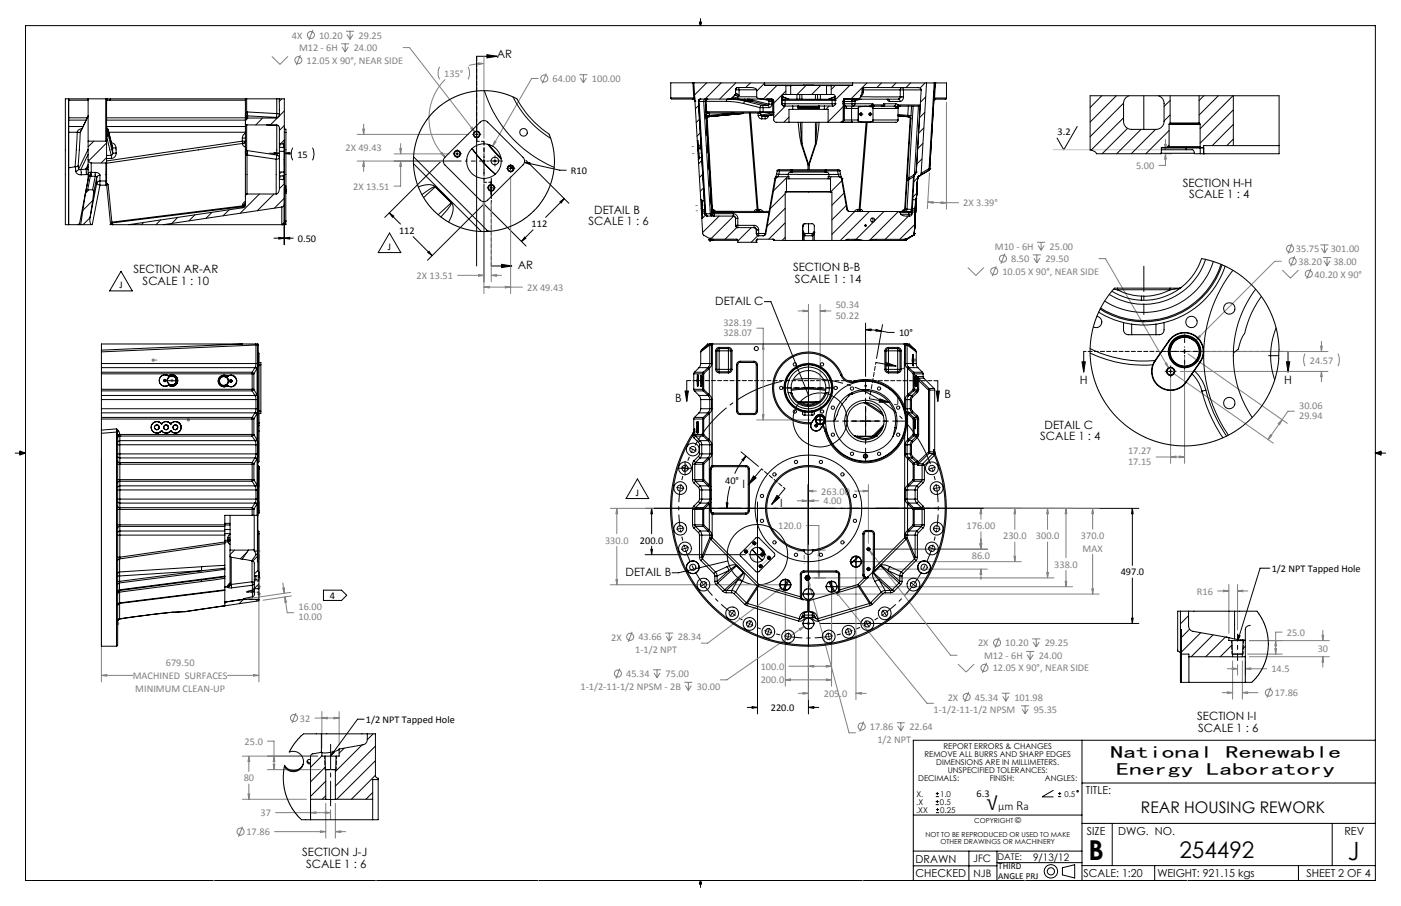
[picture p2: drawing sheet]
<svg xmlns="http://www.w3.org/2000/svg" width="432mm" height="279mm" viewBox="0 0 432 279" stroke-linecap="round" stroke-linejoin="round" font-family="sans-serif">
<defs><g id="words">
<text font-size="8.5" x="335.5" y="265.3">B</text>
<text font-size="7.8" x="415.4" y="265.1">J</text>
<g font-size="7.1">
<text x="304.2" y="249.9">√</text>
<text x="363.5" y="264.5">254492</text>
</g>
<g font-size="5.3">
<text x="342.3" y="233.7">National</text>
<text x="377.8" y="233.7">Renewable</text>
<text x="344" y="239">Energy</text>
<text x="371.9" y="239">Laboratory</text>
</g>
<text font-size="4.9" x="351.7" y="250.7">REAR HOUSING REWORK</text>
<text font-size="4.2" x="313.2" y="249.9">R</text>
<g font-size="3.5">
<text x="153.1" y="17.9">AR</text>
<text x="364.6" y="57.6">SECTION H-H</text>
<text x="183.2" y="65.8">DETAIL B</text>
<text x="366.5" y="61.1">SCALE 1 : 4</text>
<text x="181.4" y="69.4">SCALE 1 : 6</text>
<text x="159.6" y="83.1">AR</text>
<text x="244.5" y="83.7">SECTION B-B</text>
<text x="41.2" y="84.3">SECTION AR-AR</text>
<text x="44" y="87.8">SCALE 1 : 10</text>
<text x="245" y="87.2">SCALE 1 : 14</text>
<text x="220.4" y="94">DETAIL C</text>
<text x="277.5" y="113.8">J</text>
<text x="332.8" y="118.3">H</text>
<text x="395.8" y="118.3">H</text>
<text x="208.1" y="124.1">B</text>
<text x="275.5" y="125">J</text>
<text x="291.1" y="122.6">B</text>
<text x="320.6" y="135.7">SCALE 1 : 4</text>
<text x="322" y="132.2">DETAIL C</text>
<text x="228.9" y="150.6">I</text>
<text x="240.5" y="156.4">I</text>
<text x="192.8" y="177.6">DETAIL B</text>
<text x="369" y="222.1">SECTION I-I</text>
<text x="369.3" y="225.6">SCALE 1 : 6</text>
<text x="307.7" y="249.9">µm</text>
<text x="315.4" y="249.9">a</text>
<text x="93.1" y="264.1">SECTION J-J</text>
<text x="94.4" y="267.6">SCALE 1 : 6</text>
</g>
<g font-size="3.4">
<text x="334.7" y="245">TITLE:</text>
<text x="335" y="257.4">SIZE</text>
<text x="344.7" y="257.4">DWG. NO.</text>
<text x="414.4" y="257.4">REV</text>
<text x="282.2" y="266">DRAWN</text>
<text x="282.2" y="270.6">CHECKED</text>
<text x="334" y="270.6">SCALE: 1:20</text>
<text x="356.7" y="270.6">WEIGHT: 921.15 kgs</text>
<text x="402.6" y="270.6">SHEET 2 OF 4</text>
</g>
<g font-size="3.2" fill="#808080">
<text x="90" y="11.9">4X</text>
<text x="98.3" y="11.9">10.20</text>
<text x="110.5" y="11.9">29.25</text>
<text x="92.2" y="15.8">M12 - 6H</text>
<text x="109" y="15.8">24.00</text>
<text x="94.5" y="19.7">12.05 X 90°, NEAR SIDE</text>
<text x="136.9" y="23.7">135°</text>
<text x="170.3" y="25.3">64.00</text>
<text x="182.5" y="25.3">100.00</text>
<text x="106.5" y="46.5">2X 49.43</text>
<text x="350.1" y="52.1">5.00</text>
<text x="108.8" y="58.5">2X 13.51</text>
<text x="296.9" y="63.6">2X 3.39°</text>
<text x="306.7" y="77">M10 - 6H</text>
<text x="323.5" y="77">25.00</text>
<text x="399.4" y="77.8">35.75</text>
<text x="410.1" y="77.8">301.00</text>
<text x="311.6" y="80.9">8.50</text>
<text x="322.2" y="80.9">29.50</text>
<text x="400.2" y="81.7">38.20</text>
<text x="411" y="81.7">38.00</text>
<text x="128.4" y="86.1">2X 13.51</text>
<text x="162.5" y="89.7">2X 49.43</text>
<text x="308.9" y="84.8">10.05 X 90°, NEAR SIDE</text>
<text x="405.2" y="85.6">40.20 X 90°</text>
<text x="257.6" y="95.1">50.34</text>
<text x="223" y="100.4">328.19</text>
<text x="257.6" y="98.2">50.22</text>
<text x="223" y="103.6">328.07</text>
<text x="403.7" y="112.1">24.57</text>
<text x="400.4" y="126">30.06</text>
<text x="400.4" y="129.2">29.94</text>
<text x="347.7" y="140.1">17.27</text>
<text x="347.7" y="143.3">17.15</text>
<text x="253.1" y="152.6">263.00</text>
<text x="253.8" y="155.6">4.00</text>
<text x="186.5" y="167.7">330.0</text>
<text x="239.8" y="163.2">120.0</text>
<text x="297.9" y="163.2">176.00</text>
<text x="309.2" y="166.3">230.0</text>
<text x="319.3" y="166.3">300.0</text>
<text x="333.2" y="166.3">370.0</text>
<text x="299.5" y="172.4">86.0</text>
<text x="333.7" y="170.1">MAX</text>
<text x="324.9" y="175.1">338.0</text>
<text x="368.9" y="183.4">R16</text>
<text x="92" y="188.1">16.00</text>
<text x="92" y="191.3">10.00</text>
<text x="188.4" y="197.5">2X</text>
<text x="196.7" y="197.5">43.66</text>
<text x="208.9" y="197.5">28.34</text>
<text x="396.6" y="196.1">25.0</text>
<text x="195.8" y="201.4">1-1/2 NPT</text>
<text x="301.5" y="199.3">2X</text>
<text x="303.3" y="203.2">M12 - 6H</text>
<text x="309.8" y="199.3">10.20</text>
<text x="320.2" y="203.2">24.00</text>
<text x="322" y="199.3">29.25</text>
<text x="406.1" y="201">30</text>
<text x="40.9" y="209.4">MACHINED SURFACES</text>
<text x="51.1" y="205.5">679.50</text>
<text x="193" y="208.8">45.34</text>
<text x="205.1" y="208.8">75.00</text>
<text x="234.5" y="206.6">100.0</text>
<text x="305.9" y="207.1">12.05 X 90°, NEAR SIDE</text>
<text x="391.8" y="207.3">14.5</text>
<text x="41.7" y="213.3">MINIMUM CLEAN-UP</text>
<text x="178.9" y="212.7">1-1/2-11-1/2 NPSM - 2B</text>
<text x="214.8" y="212.7">30.00</text>
<text x="234.5" y="210.8">200.0</text>
<text x="253.9" y="214.9">205.0</text>
<text x="392.9" y="214.7">17.86</text>
<text x="287.7" y="219.9">1-1/2-11-1/2 NPSM</text>
<text x="292.1" y="216.1">2X</text>
<text x="300.5" y="216.1">45.34</text>
<text x="312.6" y="216.1">101.98</text>
<text x="318.6" y="219.9">95.35</text>
<text x="92.4" y="222.6">32</text>
<text x="268.1" y="225.2">17.86</text>
<text x="280.3" y="225.2">22.64</text>
<text x="75.4" y="229.7">25.0</text>
<text x="270.4" y="229.1">1/2 NPT</text>
<text x="75.1" y="241">80</text>
<text x="80.3" y="251.7">37</text>
<text x="75.9" y="257.6">17.86</text>
</g>
<g font-size="3.2">
<text x="325.9" y="41.8">3.2</text>
<text x="91.7" y="48.6">15</text>
<text x="176" y="53.6">R10</text>
<text x="163.8" y="70.1">112</text>
<text x="91.8" y="74.6">0.50</text>
<text x="119.6" y="77.1">J</text>
<text x="123" y="72.2">112</text>
<text x="36.8" y="88.9">J</text>
<text x="277.1" y="103.6">10°</text>
<text x="223.5" y="149.1">40°</text>
<text x="196" y="152.9">J</text>
<text x="197.2" y="167.7">200.0</text>
<text x="345.4" y="177.4">497.0</text>
<text x="392" y="176.4">1/2 NPT Tapped Hole</text>
<text x="101.7" y="184.6">4</text>
<text x="237.6" y="219.3">220.0</text>
<text x="112.8" y="223">1/2 NPT Tapped Hole</text>
<text x="301" y="245.9">6.3</text>
<text x="300" y="265.9">JFC</text>
<text x="318.4" y="265.5">9/13/12</text>
<text x="300" y="270.3">NJB</text>
</g>
<g font-size="2.8">
<text x="307.5" y="265.2">DATE:</text>
<text x="307.7" y="268.1">THIRD</text>
<text x="307.7" y="270.9">ANGLE PRJ</text>
</g>
<g font-size="2.5">
<text x="284.9" y="233.3">REMOVE ALL BURRS AND SHARP EDGES</text>
<text x="290.8" y="230.8">REPORT ERRORS &amp; CHANGES</text>
<text x="288.6" y="235.8">DIMENSIONS ARE IN MILLIMETERS.</text>
<text x="292.1" y="238.2">UNSPECIFIED TOLERANCES:</text>
<text x="282.4" y="245.6">X.</text>
<text x="283" y="240.7">DECIMALS:</text>
<text x="289.7" y="245.6">1.0</text>
<text x="305" y="240.7">FINISH:</text>
<text x="322" y="240.7">ANGLES:</text>
<text x="328.1" y="245.6">0.5</text>
<text x="282.4" y="250.6">.XX</text>
<text x="282.4" y="248.1">.X</text>
<text x="289.7" y="248.1">0.5</text>
<text x="289.8" y="250.6">0.25</text>
<text x="312.9" y="253.7">©</text>
</g>
<g font-size="2.1">
<text x="300.3" y="253.7">COPYRIGHT</text>
<text x="285.2" y="258">NOT TO BE REPRODUCED OR USED TO MAKE</text>
<text x="289.9" y="260.1">OTHER DRAWINGS OR MACHINERY</text>
</g>
</g></defs>
<g fill="none" stroke="#808080" stroke-width=".31">
<path d="M83.8 17.4l2.5 2.5 2.5-2.5M92.6 17l-1.3 3.1M96.4 9.2l-1.2 3.1M105.2 13.5h2.4M105.4 14.5l1 1.5M106.4 13.5v2.5M106.6 9.6h2.5M106.9 10.7l1 1.4M107.3 14.5l-.9 1.5M107.9 9.6v2.5M108.8 10.7l-.9 1.4M124.2 14.7h2l20.1 25.9"/>
<path d="M147.5 19.4l1.7 .2-1.7 .3zM149.2 19.6l-2.3 .1-2.3 .5M149.2 17.6v25.1M111.8 39.8h.5l-.2 1.7zM112.1 38.3v3.2M135.5 20.6l-.5 1.5 .1 1.2 .4 1.2M137.2 24.5a16.9 16.9 0 0 0 0 24M144.3 20.6l.4 1.5v.9l-.4 1.5M145.1 39.5l.4-.3 .8 1.4zM165.9 24.2h-2l-12.1 20.9M168.4 22.6l-1.3 3.2M178.6 23h2.4"/>
<path d="M178.9 24l.9 1.5M179.8 23v2.5M180.7 24l-.9 1.5M291.7 31.5v33M110.1 41.5h34.3M110.1 49.7h32M112.1 49.7l.2 1.6h-.5zM112.1 49.7v3.1M121.5 47.4h16.9M123.2 45.8h.5l-.2 1.6zM123.5 49.7l.2 1.6h-.5zM123.5 49.7v7.7h-2"/>
<path d="M123.5 44.3v3.1M135.9 47.4l.4-.3 .9 1.4zM149.2 56.7v33.9M152.4 43.5l.5 .3-1.1 1.3zM157.4 54.5v36.1M286.5 53.3l-.7 11M359 44.5h.4l-.2 1.7zM359.2 47.4l.2 1.7h-.4zM359.2 47.4h2M359.2 47.4v3.6h-2M359.2 43v3.2M151.4 62.4v24.5"/>
<path d="M285.9 62.3l1.7-.1v.5zM285.9 62.3l5.8 .2M290.1 62.3l1.6 .2-1.6 .3zM291.7 62.5h3.8M309.7 78.2l-1.2 3.1M318.3 78.6h2.5M318.6 79.6l.9 1.5M319.5 78.6v2.5M319.6 74.7h2.5M319.9 75.7l1 1.5M320.5 79.6l-1 1.5M320.9 74.7v2.5"/>
<path d="M321.8 75.7l-.9 1.5M338.7 79.8h2l19.5 33.7M398.2 75.1l-1.2 3.1M399 79l-1.2 3.1M407 75.5h2.5M407.3 76.6l.9 1.4M407.8 79.4h2.5M408.2 75.5v2.5M409 79.4v2.5M409.2 76.6l-1 1.4M141 84.9h8.2M147.5 84.7l1.7 .2-1.7 .3z"/>
<path d="M149.2 88.5l1.6-.2v.5zM149.2 88.5h11.8M151.4 84.9l1.7-.2v.5zM151.4 84.9h3.2M155.8 88.3l1.6 .2-1.6 .3zM246 95.9h3.2M247.5 95.6l1.7 .3-1.7 .2zM249.2 93.9v18.9M252.8 95.9l1.6-.3v.5zM252.8 93.9v34.3M252.8 95.9h3.3M298.3 82.5l2.5 2.4 2.4-2.4"/>
<path d="M307.1 82.1l-1.3 3.1M394.9 80.6h-2l-24.2 24.2M395.3 83.3l2.4 2.5 2.5-2.5M404 82.9l-1.2 3.1M408.1 80.4l.9 1.5M410 80.4l-1 1.5M46.7 111.1h1M46.8 110.7l.8 .7M47.2 110.6v1M47.6 110.7l-.8 .7M52.5 117.4h1M52.6 117l.7 .7"/>
<path d="M53 116.8v1.1M53.3 117l-.7 .7M70.3 117.5h1M70.5 117.2l.7 .7M70.8 117v1M71.2 117.2l-.7 .7M214.4 117.4h1M214.6 117l.7 .7M214.9 116.8v1.1M215.3 117l-.7 .7M233.2 101.2h2v28.3M235.2 106.1l.3 1.6h-.5z"/>
<path d="M281.5 111.1h1M281.6 110.7l.7 .7M281.9 117.5h1M282 110.6v1M282 117.2l.7 .7M282.3 110.7l-.7 .7M282.4 117v1M282.7 117.2l-.7 .7M359.1 112.1l.5-.2 .6 1.6zM360.8 115.8v27.1M361.8 115.3l30.7 21.4M363.7 114.5h45.6"/>
<path d="M364.6 108.4h1M364.7 108l.7 .8M365.1 109.7v33.2M365.1 107.9v1M365.4 108l-.7 .8M366.1 109.1l30.7 21.5M366.4 108.4h42.9M369.6 103.5l.4 .4-1.3 .9zM402.2 109l-.4 1.8 .4 2.1M407 106.8h.5l-.2 1.6zM407.3 114.5l.2 1.7h-.5zM407.3 105.2v3.2"/>
<path d="M407.3 114.5v3.2M412.4 109l.4 1.5v1.3l-.4 1.1M57.5 129.5h1.1M57.7 129.2l.7 .7M58 129v1M58.4 129.2l-.7 .7M233.2 129.5h16.5M235 127.8h.5l-.3 1.7zM252.3 129.5h1M252.4 129.2l.7 .7M252.8 129v1M253.1 129.2l-.7 .7"/>
<path d="M391.5 134.1l.5 .3-1.2 1.2zM395.1 129.4l-.7 1.5-.4-.3zM395.1 129.4l-4.3 6.2M399 126.8h-2.1l-1.8 2.6M31.3 141.3v69M188.1 156.8h40.3M190.1 156.8l.3 1.6h-.6zM190.1 156.8v7.8M245.7 154.4h3.2M247.2 154.2l1.7 .2-1.7 .3zM248.9 151.4l1.6-.2v.5zM248.9 149.4v26.7"/>
<path d="M248.9 151.4h2.7M249.2 154.4l1.6-.2v.5zM249.2 152.4v63.4M249.2 154.4h3.1M263.4 151.4h4.3M266 151.2l1.7 .2-1.7 .3zM267.7 149.4v18.1M269.9 156.8h68.9M302.3 156.8l.3 1.6h-.6zM302.3 156.8v3.3M312.8 156.8l.2 1.6h-.5zM312.8 156.8v6.5"/>
<path d="M322.9 156.8l.2 1.6h-.5zM322.9 156.8v6.5M328.5 156.8l.3 1.6h-.5zM328.5 156.8v15.2M336.8 156.8l.2 1.6h-.5zM336.8 156.8v6.4M356.3 140.9h8.8M360.8 140.9l1.6-.2v.5zM363.4 140.7l1.7 .2-1.7 .3zM79.3 178.2h1M79.5 177.9l.7 .7M79.8 177.7v1"/>
<path d="M80.2 177.9l-.7 .7M87.2 179.8l.4 3.2M189.8 178.7h.6l-.3 1.6zM190.1 168.5v11.8M248.4 178.2h1M248.5 162.1h3.9v16.1M248.5 177.9l.7 .7M248.9 177.7v1M249.1 178.9l.6 1.5-.5 .2zM249.1 178.9l12.6 47.1h2M249.2 177.9l-.7 .7M250.2 178.2h74.7"/>
<path d="M250.4 169.7h4M252.1 176.6h.5l-.2 1.6zM252.4 169.7l.2 1.6h-.5zM263.8 174.5v41.3M265.1 173.2h49.7M267.9 169.7l1.2 1.2-.4 .3zM267.9 169.7l25 32.4h2.1M268.9 169.4h35.4M268.9 175.5h35.4M302 167.7h.6l-.3 1.7zM302.3 175.5l.3 1.6h-.6zM302.3 164v5.4"/>
<path d="M302.3 175.5v3.2M312.5 171.6h.5l-.2 1.6zM312.8 167.1v6.1M322.6 176.6h.5l-.2 1.6zM322.9 167.1v11.1M328.3 179.3h.5l-.3 1.6zM328.5 175.9v5M336.8 170.9v12.3M35.8 192.3h1M35.9 191.9l.7 .8M36.3 191.8v1M36.6 191.9l-.7 .8"/>
<path d="M79.3 183.2h1M79.3 180.9h1M79.5 182.8l.7 .8M79.5 180.6l.7 .7M79.8 185.3v25M79.8 180.4v1M79.8 182.7v1M80.2 182.8l-.7 .8M80.2 180.6l-.7 .7M87.1 181.4l.6-.1-.1 1.7zM87.8 184.1l.5 1.6-.5 .1zM87.8 184.1l.7 4.8h2"/>
<path d="M89.6 182.7l-13.3 1.9M89.8 183.8l-8.7 1.3M188.1 180.3h52.7M194.8 194.8l-1.2 3.1M205 195.2h2.5M205.4 196.2l.9 1.5M206.3 195.2v2.5M207.2 196.2l-.9 1.5M239.2 182.1l1.5-.7-1.2 1.1zM240.7 181.4l-22.6 16.9h-2M242 181.6v30M246.3 193.9l1.5-.7-1.2 1.1z"/>
<path d="M247.8 193.2l-23.8 16.5h-2M248.7 183.2h1M248.7 192.3h1M248.8 182.8l.7 .8M248.8 191.9l.7 .8M249.5 182.8l-.7 .8M249.5 191.9l-.7 .8M250.4 183.2h88.4M255.8 180.9h1M255.9 180.6l.8 .7M256.3 180.4v1M256.3 182.2v29.4"/>
<path d="M256.7 180.6l-.8 .7M257.4 182.2l1.2 1.1-.4 .3zM257.4 182.2l28.3 34.7h2M257.6 180.9h73M307.9 196.6l-1.2 3.1M318.1 197h2.5M318.4 198l1 1.5M319.4 197v2.5M320.3 198l-.9 1.5M336.5 181.6h.5l-.2 1.6zM375.3 182.2h3.4M377.1 182l1.6 .2-1.6 .3z"/>
<path d="M378.7 180.2v15.1M381.4 182.2l1.6-.2v.5zM381.4 180.2v14.1M381.4 182.2h3.2M385.1 197.6h24.6M393.2 197.6l.2 1.6h-.5zM395.2 194.9h-2v6.8M407.5 195.9h.5l-.3 1.7zM407.7 194.4v3.2M31.3 208.3l1.6-.3v.5zM31.3 208.3h9.6M70.2 208.3h9.6"/>
<path d="M78.1 208l1.7 .3-1.7 .2zM91.2 219.9l-1.2 3.1M99.2 219.4v11.3M104.5 219.4v10.3M191.1 206.2l-1.3 3.1M201.3 206.6h2.4M201.6 207.5l.9 1.5M202.5 206.6v2.4M203.4 207.5l-.9 1.5M210.9 210.4h2.5M211.2 211.4l1 1.5M212.2 210.4v2.5"/>
<path d="M213.1 211.4l-.9 1.5M242 209.7h.1M242 209.7l1.7-.3v.5zM242 209.7h14.3M243.1 205.5h13.2M246 213.8h3.2M247.5 213.6l1.7 .2-1.7 .3zM249.2 205.5l1.6-.3v.5zM254.7 209.4l1.6 .3-1.6 .2zM254.7 205.2l1.6 .3-1.6 .2zM263.8 213.8l1.7-.2v.5zM263.8 213.8h3.2"/>
<path d="M295.3 204.8l2.5 2.5 2.4-2.5M298.6 213.4l-1.3 3.1M304.1 204.4l-1.3 3.1M308.8 213.8h2.4M309.1 214.8l.9 1.5M310 213.8v2.5M310.9 214.8l-.9 1.5M314.7 217.7h2.5M315 218.7l.9 1.4M315.9 217.7v2.4M316.3 200.9h2.4M316.6 201.9l.9 1.5"/>
<path d="M316.9 218.7l-1 1.4M317.5 200.9v2.5M318.5 201.9l-1 1.5M376.7 213.6h3.2M378.2 206.2h3.2M378.3 213.4l1.6 .2-1.6 .3zM379.8 206l1.6 .2-1.6 .3zM379.9 203.8v11.8M381.4 205v3.2M382.9 213.6l1.6-.2v.5zM382.9 203.8v11.8M382.9 213.6h4.8"/>
<path d="M383.8 206.2l1.7-.2v.5zM383.8 203.8v4.4M383.8 206.2h6.6M384.5 201.7h10.7M385.1 202.5h24.6M391.7 212.1l-1.2 3.1M392.9 200.1h.5l-.2 1.6zM407.7 202.5l.3 1.7h-.5zM407.7 202.5v3.2M74.7 233.2h23.2M76.7 233.2l.3 1.6h-.6zM76.7 233.2v4.7"/>
<path d="M82.4 237.3h16.4M82.4 228.6h2.1v8.7M84.2 235.7h.5l-.2 1.6zM84.5 233.2l.2 1.6h-.5zM97 221.4h7.5M99.2 221.4l1.7-.2v.5zM102.9 221.2l1.6 .2-1.6 .3zM266.2 222.5l-1.2 3.1M276.4 222.9h2.5M276.7 223.9l.9 1.5M277.6 222.9v2.5M278.6 223.9l-1 1.5"/>
<path d="M74.7 246.5h19.7M74.8 254.9l-1.3 3.1M76.4 244.9h.6l-.3 1.6zM76.7 241.8v4.7M84.6 256.5h15.8M84.9 250.6h17M95.7 250.6l1.7-.2v.5zM95.7 247.8v4.8M98.7 256.2l1.7 .3-1.7 .2zM100.2 250.4l1.7 .2-1.7 .3zM100.4 247.8v10.7M101.9 249.8v2.8"/>
<path d="M103.4 256.5l1.6-.3v.5zM103.4 247.8v10.7M103.4 256.5h3.1"/>
<circle cx="91.9" cy="18.6" r="1.08"/>
<circle cx="95.8" cy="10.8" r="1.09"/>
<circle cx="167.8" cy="24.2" r="1.08"/>
<circle cx="309.1" cy="79.7" r="1.09"/>
<circle cx="397.6" cy="76.7" r="1.09"/>
<circle cx="306.4" cy="83.6" r="1.09"/>
<circle cx="398.4" cy="80.6" r="1.08"/>
<circle cx="403.4" cy="84.5" r="1.08"/>
<circle cx="194.2" cy="196.4" r="1.08"/>
<circle cx="307.3" cy="198.2" r="1.08"/>
<circle cx="190.4" cy="207.7" r="1.09"/>
<circle cx="297.9" cy="214.9" r="1.08"/>
<circle cx="303.4" cy="206" r="1.08"/>
<circle cx="391.1" cy="213.6" r="1.08"/>
<circle cx="90.6" cy="221.4" r="1.09"/>
<circle cx="265.6" cy="224.1" r="1.08"/>
<circle cx="74.1" cy="256.5" r="1.08"/>
</g>
<g fill="none" stroke="#000" stroke-width=".31">
<path d="M7.9 7.9h416v263.6h-416zM150.1 16.9l3.1 .5-3.1 .5zM153.2 17.4h-6.3v64.6M215.5 6.8h.7l-.3 1.1zM215.7 6.8l.2 1.1M215.9 5.8v2.1M216 6.8l-.1 1.1M265.2 35.2h.4M265.4 35v.4M268.1 35.2h.3M268.3 35v.4M332 39l-4.1 7.2-2.1-3.6"/>
<path d="M82.9 47.3h3.2M84.5 47l1.6 .3-1.6 .3zM87.6 57.7v17.8M87.6 47.3l1.7-.3v.6zM87.6 49.3v1.1M87.6 47.3h2.1M90.2 45.5l-.5 1.8 .5 2.1M96.3 45.5l.5 1.8-.5 2.1M136.2 49.4l-17.6 17.7M140.5 47.4h.8M140.9 47v.9M146.5 41.5h.8"/>
<path d="M148.7 49.7h.9M149.2 49.2v.9M151 57.9h.8M151.4 55.9v4M152.1 49.6h.9M152.5 49.2v.9M157 51.9h.8M157.4 51.5v.9M161.6 50.1l1.7 .1-.1 .5zM161.6 50.1l10.9 2.4h2M162.1 49.4l13.2 13.3M84.4 73.4h6"/>
<path d="M85.9 73.2l1.7 .2-1.7 .3zM87.6 73.4l1.7-.2v.5zM120 65.7l1.4 .9-.4 .4zM120 65.7l3.4 3.4M120.1 71.9l3.4 6h-6.9zM127.3 73l5.9 5.8M131.8 77.9l.4-.4 1 1.3zM148.9 62.6l13.2 13.3M149.4 62.6l-17.6 17.7M161.7 73.1l.4 .4-1.4 1zM164.3 70.9l-3.6 3.6M172.6 62.2l1.3-1-1 1.4z"/>
<path d="M173.9 61.2l-5.7 5.8M218.7 73.9h.3M218.7 74h.3M218.9 73.7v.5M37.3 83.7l3.5 6h-7zM151.4 82h6.4M154.6 81.5l3.2 .5-3.2 .5zM235.6 93h2l11.6 29M266.8 99.7v16.4M211.7 117.4v6.4M249 119.6h.3M249.2 119.5v.3"/>
<path d="M266.8 101.7l1.6-.2v.5zM266.8 101.7l4.9 .4M269.9 111.8l6.3 1.1M270.1 101.6l1.6 .5h-1.7zM271.7 102.1l1.9 .4h2M272 100.1l-1.8 10.4M273.2 111.8l3 1.1h-3.2zM289 117.4v6.4M333.5 111.6h1l-.5 3.2zM334 108.4v6.4M360.2 114.5h1.2M360.8 113.9v1.3"/>
<path d="M364.5 108.4h1.2M365.1 107.8v1.2M396.5 111.6h1l-.5 3.2zM397 108.4v6.4M4.7 139.7h3.2M6.1 139.5l1.8 .2M6.1 139.1l1.8 .6-1.8 .6zM7.9 139.7l-1.8 .3M211.1 120.6h1.1l-.5 3.2zM228.4 139.3l5.4 4.5M251.4 131.3h.3M251.5 131.1v.3"/>
<path d="M252.6 129.5h.3M252.8 129.3v.4M266.6 129.9h.3M266.8 129.7v.4M268 123l6.2 1.1M271.2 123l3 1.1-3.2-.1zM288.5 120.6h1l-.5 3.2zM423.9 139.7l1.7 .2M423.9 139.7l1.7-.6v1.2zM423.9 139.7h3.2M425.6 139.5l-1.7 .2M196.5 147.7l3.5 6h-7z"/>
<path d="M198.8 156.8h29.6M200.8 156.8l.3 1.6h-.5zM200.8 156.8v7.8M211 144.4h.3M211 144.4h.1M211.1 144.4v.2M211.1 144.3v.3M211.1 144.4l.2 .1M211.2 144.3l-.1 .1M223.8 155.1l.6 .1-.4 1.6zM225 149.9l-.7 3-.3 3.9M228.7 141.8l1.2-1.2-.8 1.5z"/>
<path d="M229.9 140.6l-2.5 3.5-1 2M232.3 146.8l.7 .6-2.4 2.1zM233.5 154.8v65.4M234.7 144.6l-4.1 4.9M239.5 152.8l.7 .7-2.4 2zM241.9 150.7l-4.1 4.8M249 156.8h.3M249.2 154.8v65.4M266.6 140.7h.3M266.7 140.5v.4M273.2 156.8h77.8M349 156.8l.2 1.6h-.4z"/>
<path d="M349 156.8v17.6M198.8 171.1h30.9M200.6 169.4h.5l-.3 1.7zM200.8 168.5v2.6M224.3 173l-15.1 3.6h-2M229.7 170.1h.4M229.9 169.9v.4M232.3 167.5h.4M232.5 167.4v.3M233.3 171.1h.3M234.2 174.6h.4M234.4 174.4v.4"/>
<path d="M234.7 171.1h.4M234.9 170.9v.3M236.8 172h.4M237 171.8v.4M248.7 178.2h.4M248.9 178v.4M263.6 173.2h.4M263.8 173v.4M267.5 169.4h.4M267.5 175.5h.4M267.7 169.2v.3M267.7 175.3v.4"/>
<path d="M349 178.3v14M391.4 175.2h-3l-6.9 22.4M99.7 182h5.6l1.6 1.6-1.6 1.6h-5.6zM241.8 180.3h.4M242 180.2v.3M249 192.3h.3M249 183.2h.3M252.6 192.3h98.4M256.1 180.9h.4M256.3 180.7v.4M348.8 190.6h.4l-.2 1.7zM381.7 195.9l.5 .2-.7 1.5z"/>
<path d="M230.3 218.2h3.2M231.8 217.9l1.7 .3-1.7 .2zM249.2 218.2l1.6-.3v.5zM249.2 218.2h3.1M102.7 231.7l.3 .3-1.1 1.2zM112.2 221.8h-2l-8.3 11.4M333.5 228.3v43.2M423.9 228.3h-142.4v43.2M281.5 251.4h52M288.4 248.1h.9M288.4 247.2h.9M288.4 245.7h1"/>
<path d="M288.4 244.7h1M288.5 250.6h.9M288.5 249.7h.9M288.9 244.3v.9M288.9 246.7v1M289 249.2v1M324.7 243.7l-3.5 2h3.5M326.1 245.7h1M326.1 244.7h1M326.6 244.3v.9M333.5 253.9h90.4M333.5 241.5h90.4"/>
<path d="M342.8 253.9v13M410.6 253.9v13M215.9 271.5v2.2M215.9 271.5l.3 1.1h-.7zM215.9 271.5l.2 1.1M215.9 271.5l-.1 1.1M281.5 262.5h52M281.5 267h25.8M298.6 262.5v9M307.3 262.5v9M307.3 266h26.2M327.4 267.6l3.8-.9v4.1l-3.8-1z"/>
<path d="M333.5 266.9h90.4M355.9 266.9v4.6M400.2 266.9v4.6"/>
<circle cx="252.8" cy="129.5" r="8.3"/>
<circle cx="233.5" cy="171.1" r="9.3"/>
<circle cx="332.1" cy="244" r=".24"/>
<circle cx="323.9" cy="268.7" r="1.1"/>
<circle cx="323.9" cy="268.7" r="2.06"/>
</g>
<g fill="none" stroke="#c0c0c0" stroke-width=".31">
<path d="M324.6 46.2h32.9M248.7 119.6h1M248.8 119.3l.7 .7M249.2 119.1v1M249.5 119.3l-.7 .7M360.3 114.5h1M360.4 114.2l.7 .7M360.8 114v1M361.1 114.2l-.7 .7M364.6 108.4h1M364.7 108l.7 .8M365.1 107.9v1"/>
<path d="M365.4 108l-.7 .8M65.9 271.5v.1M115.9 271.5v.1M165.9 271.5v.1M265.9 271.5v.1M315.9 271.5v.1M365.9 271.5v.1"/>
</g>
<path d="M50.9 117.7a.36 .36 0 0 1-.4-.5 .36 .36 0 0 1 .6-.1 .36 .36 0 0 1-.2 .6M71.2 117.8a.36 .36 0 0 1-.4-.5 .36 .36 0 0 1 .6 0 .36 .36 0 0 1-.1 .5h-.1M360.8 115.8a1.25 1.25 0 0 1-1.1-1.8 1.25 1.25 0 0 1 2.1-.3 1.25 1.25 0 0 1-.7 2l-.3 .1M251.5 131.6a.36 .36 0 0 1-.3-.5 .36 .36 0 0 1 .6-.1 .36 .36 0 0 1-.2 .6h-.1" fill="none" stroke="#000" stroke-width=".31" stroke-dasharray="1.3 .6" stroke-dashoffset=".5" stroke-linecap="butt"/>
<path d="M229.9 170.5a.43 .43 0 0 1-.3-.6 .43 .43 0 0 1 .7-.1 .43 .43 0 0 1-.3 .7h-.1M232.5 167.9a.43 .43 0 0 1-.4-.6 .43 .43 0 0 1 .7 0 .43 .43 0 0 1-.2 .6h-.1M234.4 175a.43 .43 0 0 1-.3-.6 .43 .43 0 0 1 .7-.1 .43 .43 0 0 1-.3 .7h-.1M237 172.4a.43 .43 0 0 1-.4-.6 .43 .43 0 0 1 .7-.1 .43 .43 0 0 1-.2 .7h-.1M248.9 178.9a.74 .74 0 0 1-.7-1 .74 .74 0 0 1 1.3-.1 .74 .74 0 0 1-.5 1.1h-.1M267.7 175.9a.43 .43 0 0 1-.4-.6 .43 .43 0 0 1 .7-.1 .43 .43 0 0 1-.2 .7h-.1M267.7 169.8a.43 .43 0 0 1-.4-.7 .43 .43 0 0 1 .7 0 .43 .43 0 0 1-.2 .7h-.1" fill="none" stroke="#000" stroke-width=".31" stroke-dasharray="1.3 .6" stroke-dashoffset=".2" stroke-linecap="butt"/>
<path d="M249.2 184.9a1.7 1.7 0 0 1-1.5-2.5 1.7 1.7 0 0 1 2.9-.2 1.7 1.7 0 0 1-1.2 2.7h-.2M249.2 194a1.7 1.7 0 0 1-1.5-2.5 1.7 1.7 0 0 1 2.9-.2 1.7 1.7 0 0 1-1.2 2.7h-.2M256.3 182.6a1.7 1.7 0 0 1-1.5-2.5 1.7 1.7 0 0 1 2.9-.2 1.7 1.7 0 0 1-1.2 2.7h-.2" fill="none" stroke="#000" stroke-width=".31" stroke-dasharray="1.3 .6" stroke-dashoffset=".1" stroke-linecap="butt"/>
<path d="M263.8 174.9a1.72 1.72 0 0 1-1.5-2.5 1.72 1.72 0 0 1 3-.2 1.72 1.72 0 0 1-1.3 2.7h-.2M242 182.1a1.72 1.72 0 0 1-1.5-2.6 1.72 1.72 0 0 1 3-.1 1.72 1.72 0 0 1-1.3 2.6l-.2 .1" fill="none" stroke="#000" stroke-width=".31" stroke-dasharray="1.3 .6" stroke-linecap="butt"/>
<path d="M215.2 117.7v-.7v.7M281.2 111.4v-.7v.7" fill="none" stroke="#000" stroke-width=".31" stroke-dasharray="1.3 .6" stroke-dashoffset=".7" stroke-linecap="butt"/>
<path d="M140.9 48.4a1 1 0 0 1-.9-1.4 1 1 0 0 1 1.7-.2 1 1 0 0 1-.6 1.6h-.2M146.9 42.4a1 1 0 0 1-.9-1.4 1 1 0 0 1 1.7-.2 1 1 0 0 1-.6 1.6h-.2M151.4 58.9a1 1 0 0 1-.9-1.4 1 1 0 0 1 1.7-.2 1 1 0 0 1-.6 1.6h-.2M157.4 52.9a1 1 0 0 1-.9-1.4 1 1 0 0 1 1.7-.2 1 1 0 0 1-.6 1.6h-.2" fill="none" stroke="#000" stroke-width=".31" stroke-dasharray="1.3 .6" stroke-dashoffset=".4" stroke-linecap="butt"/>
<g fill="none" stroke="#000" stroke-width=".31" stroke-dasharray="15.2 1.3 1.3 1.3" stroke-linecap="butt">
<path d="M213.5 138.6v.2M213.5 138.6l.1-.2M209.7 150.5l-.1 .2M209.7 150.5v-.2M287.2 144.4v-.2M287.2 144.4l.1 .2M288.7 150.5v-.2M288.7 150.5v.2M209.7 163v.2M209.7 163l-.1-.2M211.1 169.1l.1 .2M211.1 169.1v-.1"/>
<path d="M287.2 169.1l.1-.1M287.2 169.1v.2M288.7 163v-.2M288.7 163v.2M216.8 180.3l.1 .1M216.8 180.3l-.1-.2M225.7 189.1l.1 .1M225.7 189.1l-.2-.1M231 192.4l.2 .1M231 192.4l-.1-.1M236.8 194.8l.2 .1M236.8 194.8l-.1-.1"/>
<path d="M242.9 196.3h.2M242.9 196.3l-.2-.1M255.4 196.3l.2-.1M255.4 196.3h-.1M261.5 194.8l.2-.1M261.5 194.8l-.1 .1M267.3 192.4l.2-.1M267.3 192.4l-.1 .1M272.7 189.1l.1-.1M272.7 189.1l-.2 .1M281.5 180.3l.2-.2M281.5 180.3l-.1 .1"/>
</g>
<path d="M213.4 138.9l-2.1 5.2M211 144.7l-1.3 5.4M288.6 150.1l-1.3-5.4M209.7 163.4l1.3 5.4M287.3 168.8l1.3-5.4M226 189.3l4.7 2.9M231.3 192.6l5.2 2.1M237.2 194.9l5.4 1.3M255.8 196.2l5.4-1.3M261.9 194.7l5.1-2.1M267.7 192.2l4.7-2.9" fill="none" stroke="#000" stroke-width=".31" stroke-dasharray="15.2 1.3 1.3 1.3" stroke-dashoffset="14.4" stroke-linecap="butt"/>
<path d="M209.6 150.9l-.4 5.4 .4 6.4M211.3 169.5l2 5 3.3 5.5M281.8 180l3.2-5.5 2.1-5M288.7 162.7l.5-5.5-.5-6.3M217 180.6l3.6 4.1 4.8 4.2M243.3 196.3l5.4 .5 6.4-.5M273 188.9l4.8-4.2 3.5-4.1" fill="none" stroke="#000" stroke-width=".31" stroke-dasharray="15.2 1.3 1.3 1.3" stroke-dashoffset="11.2" stroke-linecap="butt"/>
<path d="M287.1 144.1a40 40 0 0 0-34.8-27.2 40 40 0 0 0-38.6 21.4" fill="none" stroke="#000" stroke-width=".31" stroke-dasharray="15.2 1.3 1.3 1.3" stroke-dashoffset="-1" stroke-linecap="butt"/>
<g fill="none" stroke="#000" stroke-width=".31" stroke-dasharray="15.2 1.3 1.3 1.3">
<path d="M265 35.2h-.1M265.4 35.6v.1M265.4 34.8v-.1M265.8 35.2h.2M267.9 35.2h-.2M268.3 35.6v.1M268.3 34.8v-.1M268.6 35.2h.2M140.1 47.4h-.4M140.9 46.6v-.5M140.9 48.3v.4M141.8 47.4h.4"/>
<path d="M146.1 41.4h-.5M146.9 40.6v-1.5M146.9 42.3v1.1M147.8 41.4h.4M150.6 57.9h-.5M151.4 57.1v-2.1M151.4 58.8v2.3M151.7 49.6h-.7M152.3 57.9h.4M152.5 48.8v-.8M152.5 50.5v.7M153.4 49.6h.7"/>
<path d="M156.6 51.9h-.5M157.4 51.1v-.5M157.4 52.8v.4M158.3 51.9h.4M218.5 74h-.2M218.5 73.9h-.2M218.9 74.4v.1M218.9 74.3v.1M218.9 73.6v-.1M218.9 73.5v-.1M219.2 74h.2M219.2 73.9h.2"/>
<path d="M359.5 114.5h-.4M360.8 113.2v-.4M360.8 115.8v.4M362.1 114.5h.4M394.2 109.7h-3.2M213.2 138.4l-.6-.3M213.5 138.6l-.1-.1M213.5 138.6l.2 .1M213.9 138.8l.6 .3M251.2 131.2h-.1M251.5 130.9v-.1M251.5 131.6v.1"/>
<path d="M251.9 131.2h.1M252.4 129.5h-1.2M252.8 129.1v-1.2M252.8 129.9v1.1M253.1 129.5h1.2M209.3 150.4l-.7-.1M209.7 150.5h-.2M209.7 150.5h.2M210 150.6l.8 .1M210.8 144.4h-1.8M210.8 144.3l-.7-.2M211.1 144v-1.7"/>
<path d="M211.1 144.8v1.7M211.5 144.5l.7 .2M211.5 144.4h1.8M249.2 156.8v-.2M249.2 156.8h-.2M249.2 156.8v.1M249.2 156.8h.2M266.4 140.6h-.4M266.8 140.3v-.4M266.8 141v.4M267.1 140.6h.4M286.9 144.5l-.7 .2"/>
<path d="M287.2 144.4l.2-.1M287.2 144.4l-.1 .1M287.6 144.3l.7-.2M288.3 150.6l-.7 .1M288.7 150.5h.2M288.7 150.5h-.2M289.1 150.4l.7-.1M209.3 163.1l-.7 .1M209.7 163h-.2M209.7 163h.2M210 163l.8-.2M210.8 169.2l-.7 .3"/>
<path d="M211.1 169.1l-.1 .1M211.1 169.1h.2M211.5 169l.7-.2M229.6 170.1h-.2M229.9 169.7v-.2M229.9 170.4v.2M230.3 170.1h.2M232.1 167.5h-.1M232.5 167.2v-.2M232.5 167.9v.2M232.9 167.5h.2M233.1 171h-2.1"/>
<path d="M233.5 170.7v-2.1M233.5 171.4v2.1M233.8 171h2.1M234.1 174.6h-.2M234.4 174.2v-.2M234.4 174.9v.2M234.6 171h-.4M234.8 174.6h.2M234.9 170.7v-.3M234.9 171.4v.3M235.3 171h.3M236.6 172h-.1"/>
<path d="M237 171.7v-.2M237 172.4v.2M237.4 172h.1M242 180v-1.5M248.5 178.2h-.4M248.9 177.8v-.4M248.9 178.6v.4M249.3 178.2h.4M263.5 173.2h-1.5M263.8 172.8v-1.4M263.8 173.6v1.4M264.2 173.2h1.5"/>
<path d="M267.3 169.3h-.2M267.3 175.5h-.2M267.7 169v-.2M267.7 169.7v.2M267.7 175.1v-.2M267.7 175.8v.2M268 169.3h.2M268 175.5h.2M286.9 169l-.7-.2M287.2 169.1l.2 .1M287.2 169.1h-.1M287.6 169.2l.7 .3"/>
<path d="M288.3 163l-.7-.2M288.7 163h.2M288.7 163h-.2M289.1 163.1l.7 .1M216.5 180.5l-.6 .4M216.8 180.3l-.1 .1M216.8 180.3l.2-.1M217.1 180.1l.6-.5M225.5 189.4l-.5 .6M225.7 189.1l-.1 .2M225.7 189.1l.1-.1M225.9 188.8l.4-.6"/>
<path d="M230.9 192.7l-.4 .7M231 192.4l-.1 .2M231 192.4l.1-.2M231.2 192.1l.3-.7M236.7 195.2l-.2 .7M236.8 194.8v.2M236.8 194.8l.1-.2M236.9 194.5l.3-.7M241.7 180.3h-1.5M242 180.7v1.5M242.4 180.3h1.5M242.9 196.6l-.1 .8"/>
<path d="M242.9 196.3v.2M242.9 196.3l.1-.2M243 195.9l.1-.7M248.8 183.2h-1.4M248.8 192.3h-1.4M249.2 182.8v-1.4M249.2 183.6v1.4M249.2 191.9v-1.4M249.2 192.6v1.5M249.5 183.2h1.5M249.5 192.3h1.5M255.4 195.9l-.1-.7"/>
<path d="M255.4 196.3l.1 .2M255.4 196.3v-.2M255.5 196.6l.1 .8M256 180.9h-1.5M256.3 180.5v-1.4M256.3 181.3v1.4M256.7 180.9h1.4M261.4 194.5l-.2-.7M261.5 194.8l.1 .2M261.5 194.8v-.2M261.7 195.2l.2 .7M267.2 192.1l-.4-.7"/>
<path d="M267.3 192.4l.1 .2M267.3 192.4v-.2M267.5 192.7l.3 .7M272.5 188.8l-.5-.6M272.7 189.1l.1 .2M272.7 189.1l-.1-.1M272.9 189.4l.4 .6M281.3 180.1l-.7-.5M281.5 180.3l.2 .1M281.5 180.3l-.1-.1M281.8 180.5l.6 .4"/>
</g>
<path d="M151.4 56.2v25.8M211.7 117.4h77.4M79.8 184.9h-4.9" fill="none" stroke="#000" stroke-width=".31" stroke-dasharray="1.3 .6" stroke-dashoffset=".1"/>
<path d="M268 123l2-11.2M234.7 144.6l7.2 6.1M79.8 179.2h-1.4M79.8 182.6h-3.7M79.8 181.5h-1.4" fill="none" stroke="#000" stroke-width=".31" stroke-dasharray="1.3 .6" stroke-dashoffset=".7"/>
<path d="M86.3 54.2v1.2M86.3 44.3v1.2M87.6 55.4h-1.3M87.6 54.2h-1.3M87.6 45.5h-1.3M87.6 44.3h-1.3M334 108.4h63" fill="none" stroke="#000" stroke-width=".31" stroke-dasharray="1.3 .6" stroke-dashoffset=".6"/>
<path d="M146.9 17.3v26.3M379.7 201.7h3.4M100.2 237.3h3.4" fill="none" stroke="#000" stroke-width=".31" stroke-dasharray="1.3 .6" stroke-dashoffset="-.1"/>
<path d="M146.9 43.6h2.3M149.2 56.2h2.2M379.6 197.5l.1 4.2M383.3 197.5l-.2 4.2M100.1 233.2l.1 4.1M103.7 233.2l-.1 4.1" fill="none" stroke="#000" stroke-width=".31" stroke-dasharray="1.3 .6" stroke-dashoffset=".5"/>
<path d="M149.2 43.6v12.6M74.9 184.9v-.1M76.1 182.6v-.1" fill="none" stroke="#000" stroke-width=".31" stroke-dasharray="1.3 .6"/>
<path d="M218.1 44.9l-4.8 .3M218.2 47.1l-4.8 .3" fill="none" stroke="#808080" stroke-width=".31" stroke-dasharray="15.2 1.3 1.3 1.3" stroke-dashoffset="14.7"/>
<path d="M214.5 65l4.8-.3M219.2 63.1l-4.8 .3" fill="none" stroke="#808080" stroke-width=".31" stroke-dasharray="15.2 1.3 1.3 1.3" stroke-dashoffset="14.8"/>
<path d="M252.8 129.5h-1.8M232.5 167.5l-2.6 2.6M237 172l-2.6 2.6" fill="none" stroke="#c0c0c0" stroke-width=".31" stroke-dasharray="15.2 1.3 1.3 1.3"/>
<path d="M229.9 170.1l4.5 4.5M232.5 167.5l4.5 4.5" fill="none" stroke="#c0c0c0" stroke-width=".31" stroke-dasharray="15.2 1.3 1.3 1.3" stroke-dashoffset="14"/>
<path d="M79.8 169.9v3.9M247.9 169.9v3.9" fill="none" stroke="#808080" stroke-width=".31" stroke-dasharray="15.2 1.3 1.3 1.3" stroke-dashoffset="15.2"/>
<path d="M47.2 111h1.2M282 111h-.1M79.8 169.9h.1M247.9 169.9h-2.1" fill="none" stroke="#808080" stroke-width=".31" stroke-dasharray="15.2 1.3 1.3 1.3"/>
<path d="M101.9 248.5v-18.9" fill="none" stroke="#000" stroke-width=".31" stroke-dasharray="15.2 1.3 1.3 1.3" stroke-dashoffset="7.7"/>
<path d="M381.4 203.7v-8.2" fill="none" stroke="#000" stroke-width=".31" stroke-dasharray="15.2 1.3 1.3 1.3" stroke-dashoffset="13.1"/>
<path d="M248.8 156.8h-19.1M249.2 156.4v-19.1M249.2 157.1v19.2M249.5 156.8h19.2" fill="none" stroke="#000" stroke-width=".31" stroke-dasharray="15.2 1.3 1.3 1.3" stroke-dashoffset="7.6"/>
<path d="M248.8 119.6h-6.2M249.2 119.3v-6.3M249.2 120v6.2M249.5 119.6h6.3M266.4 129.9h-6.2M266.8 129.5v-6.2M266.8 130.2v6.3M267.1 129.9h6.3" fill="none" stroke="#000" stroke-width=".31" stroke-dasharray="15.2 1.3 1.3 1.3" stroke-dashoffset="14"/>
<path d="M249.2 156.4v-42.3M249.2 157.1v42.3" fill="none" stroke="#000" stroke-width=".31" stroke-dasharray="15.2 1.3 1.3 1.3" stroke-dashoffset="5.5"/>
<path d="M248.8 156.8h-47.2" fill="none" stroke="#000" stroke-width=".31" stroke-dasharray="15.2 1.3 1.3 1.3" stroke-dashoffset="3.1"/>
<path d="M249.5 156.8h53.8" fill="none" stroke="#000" stroke-width=".31" stroke-dasharray="15.2 1.3 1.3 1.3" stroke-dashoffset="-.2"/>
<path d="M248.8 119.6h-7.3M249.2 119.3v-7.4M249.2 120v7.3M249.5 119.6h7.4" fill="none" stroke="#000" stroke-width=".31" stroke-dasharray="15.2 1.3 1.3 1.3" stroke-dashoffset="13.5"/>
<path d="M266.4 129.9h-12.1M266.8 129.5v-12.1M266.8 130.2v12.2M267.1 129.9h12.2" fill="none" stroke="#000" stroke-width=".31" stroke-dasharray="15.2 1.3 1.3 1.3" stroke-dashoffset="11.1"/>
<path d="M248.8 156.8h-39.8M249.2 156.4v-39.8M249.2 157.1v39.8M249.5 156.8h39.9" fill="none" stroke="#000" stroke-width=".31" stroke-dasharray="15.2 1.3 1.3 1.3" stroke-dashoffset="6.8"/>
<path d="M363.8 108.4h-4.1M365.1 107.1v-4.1M365.1 109.6v4.2M366.4 108.4h4.1" fill="none" stroke="#000" stroke-width=".31" stroke-dasharray="15.2 1.3 1.3 1.3" stroke-dashoffset="15.1"/>
<path d="M352.5 82.1v14.9" fill="none" stroke="#000" stroke-width=".31" stroke-dasharray="15.2 1.3 1.3 1.3" stroke-dashoffset="7.4"/>
<path d="M148.3 49.7h-4.9M149.2 48.8v-4.9M149.2 50.5v4.9M150 49.7h4.9" fill="none" stroke="#000" stroke-width=".31" stroke-dasharray="15.2 1.3 1.3 1.3" stroke-dashoffset="14.7"/>
<path d="M248.8 169.6h-1.2M249.2 169.3v-1.2M249.2 170v1.2M249.5 169.6h1.2" fill="none" stroke="#808000" stroke-width=".31" stroke-dasharray="15.2 1.3 1.3 1.3"/>
<path d="M249 169.7h.3M249.2 169.5v.3" fill="none" stroke="#808000" stroke-width=".31"/>
<g fill="#000">
<path d="M333.5 111.6h1l-.5 3.2zM396.5 111.6h1l-.5 3.2zM150.1 16.9l3.1 .5-3.1 .5zM154.6 81.5l3.2 .5-3.2 .5z"/>
<path d="M211.1 120.6h1.1l-.5 3.2zM288.5 120.6h1l-.5 3.2zM232.3 146.8l.7 .6-2.4 2.1zM239.5 152.8l.7 .7-2.4 2zM271.2 123l3 1.1-3.2-.1zM273.2 111.8l3 1.1h-3.2z"/>
<path d="M228.7 141.8l1.2-1.2-.8 1.5zM223.8 155.1l.6 .1-.4 1.6zM270.1 101.6l1.6 .5h-1.7zM266.8 101.7l1.6-.2v.5z"/>
</g>
<path d="M235 127.8h.5l-.3 1.7zM235.2 106.1l.3 1.6h-.5z" fill="#808080"/>
<g fill="#000">
<path d="M349 156.8l.2 1.6h-.4zM348.8 190.6h.4l-.2 1.7zM231.8 217.9l1.7 .3-1.7 .2zM249.2 218.2l1.6-.3v.5z"/>
<path d="M200.6 169.4h.5l-.3 1.7zM200.8 156.8l.3 1.6h-.5zM172.6 62.2l1.3-1-1 1.4zM161.7 73.1l.4 .4-1.4 1zM161.6 50.1l1.6 .6 .1-.5zM120 65.7l1.4 .9-.4 .4zM131.8 77.9l.4-.4 1 1.3zM87.6 73.4l1.7-.2v.5zM85.9 73.2l1.7 .2-1.7 .3zM84.5 47l1.6 .3-1.6 .3zM87.6 47.3l1.7-.3v.6z"/>
</g>
<path d="M31.3 208.3l1.6-.3v.5zM78.1 208l1.7 .3-1.7 .2zM87.1 181.4l.6-.1-.1 1.7zM87.8 184.1l.5 1.6-.5 .1zM267.9 169.7l.8 1.5 .4-.3zM257.4 182.2l.8 1.4 .4-.3zM249.1 178.9l.1 1.7 .5-.2zM246.3 193.9l.3 .4 1.2-1.1zM302 167.7h.6l-.3 1.7zM302.3 156.8l.3 1.6h-.6zM302.3 175.5l.3 1.6h-.6zM302 167.7h.6l-.3 1.7zM328.3 179.3h.5l-.3 1.6zM328.5 156.8l.3 1.6h-.5zM322.6 176.6h.5l-.2 1.6zM322.9 156.8l.2 1.6h-.5zM336.5 181.6h.5l-.2 1.6zM336.8 156.8l.2 1.6h-.5zM254.7 209.4l1.6 .3-1.6 .2zM242 209.7l1.7-.3v.5zM239.2 182.1l.3 .4 1.2-1.1zM249.2 205.5l1.6-.3v.5zM254.7 205.2l1.6 .3-1.6 .2zM247.2 154.2l1.7 .2-1.7 .3zM249.2 154.4l1.6-.2v.5zM252.8 95.9l1.6-.3v.5zM247.5 95.6l1.7 .3-1.7 .2zM189.8 178.7h.6l-.3 1.6zM190.1 156.8l.3 1.6h-.6zM312.5 171.6h.5l-.2 1.6zM312.8 156.8l.2 1.6h-.5zM263.8 213.8l1.7-.2v.5zM247.5 213.6l1.7 .2-1.7 .3zM252.1 176.6h.5l-.2 1.6zM252.4 169.7l.2 1.6h-.5zM266 151.2l1.7 .2-1.7 .3zM248.9 151.4l1.6-.2v.5zM407.3 114.5l.2 1.7h-.5zM407 106.8h.5l-.2 1.6zM363.4 140.7l1.7 .2-1.7 .3zM360.8 140.9l1.6-.2v.5zM369.6 103.5l-.9 1.3 1.3-.9zM359.1 112.1l1.1 1.4-.6-1.6zM395.1 129.4l-.7 1.5-.4-.3zM391.5 134.1l.5 .3-1.2 1.2zM151.4 84.9l1.7-.2v.5zM147.5 84.7l1.7 .2-1.7 .3zM155.8 88.3l1.6 .2-1.6 .3zM149.2 88.5l1.6-.2v.5zM111.8 39.8h.5l-.2 1.7zM112.1 49.7l.2 1.6h-.5zM123.2 45.8h.5l-.2 1.6zM123.5 49.7l.2 1.6h-.5zM152.4 43.5l-.6 1.6 1.1-1.3zM145.1 39.5l1.2 1.1-.8-1.4zM147.5 19.4l1.7 .2-1.7 .3zM135.9 47.4l.4-.3 .9 1.4zM285.9 62.3l1.7-.1v.5zM290.1 62.3l1.6 .2-1.6 .3zM359.2 47.4l.2 1.7h-.4zM359 44.5h.4l-.2 1.7zM381.4 182.2l1.6-.2v.5zM377.1 182l1.6 .2-1.6 .3zM393.2 197.6l.2 1.6h-.5zM392.9 200.1h.5l-.2 1.6zM379.8 206l1.6 .2-1.6 .3zM383.8 206.2l1.7-.2v.5zM407.5 195.9h.5l-.3 1.7zM407.7 202.5l.3 1.7h-.5zM378.3 213.4l1.6 .2-1.6 .3zM382.9 213.6l1.6-.2v.5zM84.5 233.2l.2 1.6h-.5zM84.2 235.7h.5l-.2 1.6zM76.4 244.9h.6l-.3 1.6zM76.7 233.2l.3 1.6h-.6zM98.7 256.2l1.7 .3-1.7 .2zM103.4 256.5l1.6-.3v.5zM95.7 250.6l1.7-.2v.5zM100.2 250.4l1.7 .2-1.7 .3zM99.2 221.4l1.7-.2v.5zM102.9 221.2l1.6 .2-1.6 .3z" fill="#808080"/>
<path d="M381.7 195.9l.5 .2-.7 1.5zM102.7 231.7l.3 .3-1.1 1.2z" fill="#000"/>
<g fill="none" stroke="#000" stroke-width=".31">
<path d="M21.2 30.9l-.1-.4v38.8l.1-28.5M21.2 39v1.8M21.2 36.3v.7M21.2 36.3h5.7M21.2 30.9v5.4M21.2 37v2M21.2 30.9h6M21.2 39h4.4M21.2 37h5.3M25.2 39.7l-1.1 .4-.3 .7M27.2 35.7l-2.5 5.2M27.2 30.5v13"/>
<path d="M27.2 35.8l-2.5 5.1M32.6 30.5v13M32.8 30.5v13.3M32.8 39.4l.2 .1M32.8 30.5h.2M32.8 30.5h-12.7v38.8h3.9M32.8 36.3h42.8M32.8 39h42.8M32.8 37h42.8M33 39.5v2.5M33 39.5l.3 .6M33 30.5v.4"/>
<path d="M33 30.9l-.2 1M33 30.5h42.6M33 30.9h42.6M34.1 30.5l-.3 .4M75.6 38l.5 .5h9a.97 .97 0 0 1 1 1v4.9M75.6 38v25.1M75.6 35.7v2.3M76 35.7h-.4M76 30.5v4.1M76 30.5h9.3M76 34.6v1.1M76 34.6l-.4 1.1"/>
<path d="M76 30.5h-.4v5.2M76 38.5v7.9M76 35.7h.1M76.1 36.4l-.3 .1-.2 .4M76.1 35.7h.1M76.1 35.7v.7M76.1 36.4h9M76.1 35.7l9 .5M76.3 34.5l-.2 1.2M76.3 34.5l9 .5M76.3 34.5l-.3 .1M76.4 36.4l-.8 .8"/>
<path d="M80.9 36.4l-2.1 2.1M82.1 38.5l3.2 .2M85.1 36.2v.2M85.3 35l.3 .1a.53 .53 0 0 1 .5 .6 .53 .53 0 0 1-.6 .4l-.4 .1M85.3 30.5v4.5M85.3 30.5h.8M85.3 35l-.2 1.2M85.3 38.7v9.1M85.3 38.7l.5 .1M85.3 38.5v.2M85.5 36.3l-2.2 2.2M86.1 30.5v4.8a1.01 1.01 0 0 1-1 1.1"/>
<path d="M86.1 30.5h1.5v18.7M86.9 30.5l-.8 .8M87.6 39.4l.1 .1a.91 .91 0 0 1 .4 1.4M87.6 38.7l-1.5 1.5M87.6 34.2l-1.6 1.6M133.4 34.7l2.5-2.2 3.1-2 2.9-1.3 3.6-.9 2.4-.3 4.7 .2 3.4 .9 3.2 1.3a34.6 34.6 0 0 0 10.1 11.2l1 3.1 .5 2.7 .1 3.1-.3 3-.7 2.6-1 2.6-1.4 2.6-1.7 2.4-2.1 2.2-2.1 1.6-2.6 1.6-2.5 1.1-2.6 .7-3 .5h-2.9l-2.9-.4-2.3-.5-3-1.2-2.5-1.4-2.6-2-2-2-1.9-2.6-1.2-2-1.2-3-.7-2.8-.3-3 .1-2.7 .4-2.8 1.1-3.5 1.1-2.4 1.6-2.4zM149.3 28a38.2 38.2 0 0 0 21.5 23.6M158.1 29.9a30.9 30.9 0 0 0 11.6 12.8M206.7 30.2l.3 .4h6.6M206.7 30.2h7.1M213.6 25.5h.3M213.6 25.5h-6.9v4.7"/>
<path d="M213.6 25.5l.2 4.7M213.6 30.6l.6 .6M213.6 30.6h.1M213.8 30.2l.1 .2M213.8 30.2h.3l-.2 .2M213.9 30.7l-.4-.1 .7 .5M213.9 30.7l.2 .3M213.9 30.7l.1 .1M213.9 25.5l1 17.9M213.9 25.5l21.8 .1M213.9 30.4l-.3 .2M213.9 30.4l.3 .4"/>
<path d="M214.2 31.2h.1M215.3 31.3h.1M215.3 31.3l2 34.7M215.3 32.5l-1 1M215.5 31.3h-.2M215.5 31.3h1.4M215.5 31.3l2 34.6M215.6 36.8l-1 1M215.8 30.6l-.4 .2-.1 .5M216 30.6l-.6 .2-.1 .5M216 30.6h-.2M216 30.6l-.4 .2-.1 .5"/>
<path d="M216 30.6h9M216.9 31.3h.5M216.9 31.3l2 34.6M217.4 30.6l-.4 .2-.1 .5M217.4 30.6h.1M217.4 31.3h.1M217.4 31.3l2.1 34.7M217.4 31.3l.2 3.2M217.6 34.5l.1 .9M217.6 31.3h-.2M217.6 31.3h6.3M217.6 31.3l.2 3.2"/>
<path d="M217.7 35.6h.1M217.7 35.4v.2M217.7 35.5v.1M217.7 35.6v1.1M217.7 36.7v.1M217.8 37.1v.4zM217.8 25.5l-3.7 3.8M217.8 34.5h-.2M217.8 34.5l.6 .4M217.8 34.5h16.4M217.9 30.6h.1M217.9 30.6l-.4 .4-.1 .3"/>
<path d="M217.9 30.6l-.3 .2-.2 .5M217.9 36.2l1.7 28.4M218.1 30.6a.68 .68 0 0 0-.7 .7M218.1 30.6h-.2M218.1 30.6l-.3 .2-.2 .5M218.4 34.9a.67 .67 0 0 0-.7 .7M218.4 36h.1M218.4 35.9l-.5 .3-.2 .5M218.6 34.9l.1 .7M218.7 35.6l-.3 .3M218.7 35.6h-1M222.3 25.5l-5 5.1h.3"/>
<path d="M223.9 31.3l2.6 .1 2.7 .5M225 30.6h.1M225 30.6h2.8M225.5 30.3l-.5 .3M225.5 30.3h.1M226.4 30.6h.3M226.4 34.9l-7.7 .7M226.5 29.4h.1M226.5 29.3h.1M226.5 29.3l1.3 .1M226.5 29.3l-1 1M226.6 29.2l-.1 .2"/>
<path d="M226.7 28.8l-.2 .6M226.7 27.7h.1M226.7 28.8h.1M226.7 27.7h1.1M226.7 27.7v1.1M226.7 28.8l1.1 .6M226.7 30.6l4.9 .6M226.7 28.8l-.1 .4M226.7 30.6h.1M226.8 25.5l-5 5.1M227.4 29.8l.4 .8M227.4 29.8h5.8"/>
<path d="M227.4 29.8l-1.9 .5M227.4 27h4a1.55 1.55 0 0 1 1.8 .7M227.4 27l-.5 .2-.2 .5M227.4 27l.4 .7M227.4 27l-.4 .1-.3 .6M227.8 30.6h7.4M227.8 27.7h5.4M227.8 29.4l-.4 .4M227.8 27.7v1.7M228.6 34.9l.1 .1M228.7 35h.4M228.7 35l-10.3 .9"/>
<path d="M229.1 35l-10.7 1M229.2 34.9l-.1 .1M229.2 31.9l5 1.3M229.8 31.2a11 11 0 0 0-5.8-.4l-.1 .5M229.8 31.2h1.8M229.8 31.2l-.5 .3-.1 .4M229.8 31.2l5 1.3M230.4 30.6l1.5 .3M231 34.9l2.4 29.7M231.3 25.6l-1.5 1.4M231.3 34.9l2.3 29.7M231.6 31.2l5.1 1.3"/>
<path d="M231.9 30.9l-.3 .3M231.9 30.9l5.1 1.2M233.2 29.8a1.71 1.71 0 0 0 2 .8M233.2 27.7v2.1M233.6 34.9l.1 .7M233.7 35.6a1.08 1.08 0 0 0 1.1 1.1M234.2 34.5l-.2 .4M234.2 33.2h1M234.2 34.5h1M234.2 33.2v1.3M234.5 34.7v.8M234.5 35.5l.4 .3"/>
<path d="M234.5 35.5l-.8 .1M234.8 36.7h1M234.8 32.5h1.9M234.8 32.5l-.4 .3-.2 .4M234.8 32.5l.4 .7M234.9 35.8l-.1 .9M234.9 35.8h1.1M235 30.6l2 .4M235.2 34.5h3M235.2 34.5v.1M235.2 33.2h1.8M235.2 33.2v1.3"/>
<path d="M235.2 30.6h2.6l.6 .3 .1 6.1 .2 .5 .5 .2h4M235.2 34.6h3M235.2 34.6l-1 .3h-15.8M235.7 25.6l-2.5 2.5M235.7 26.3h6.4M235.7 25.6h27.1M235.7 26.3h27.1M235.7 25.6v.7M236 35.8l-.2 .9M236 35.8l2.5-.5-2.4 .5M236.3 30.6l.8 .2M236.4 30.6h1.7"/>
<path d="M236.6 30.7h.7M236.7 32.5l.3 .7M236.8 35.7a.96 .96 0 0 1-1 1M237 32.1l-.3 .4M237 31.3h1.2M237 32.1h.9M237 31l.9 .2M237 31v1.1M237.1 30.8h.1M237.1 30.8l-.1 .2M237.3 30.7l.5 .1 .1 .4M237.3 30.7l-.2 .1"/>
<path d="M237.9 32.1a.98 .98 0 0 1-.9 1.1M237.9 31.2v.9M238.2 34.5h.2M238.2 34.5v.1M238.2 34.6h.2M238.2 31.3h.3M238.2 31.3v3.2M238.3 30.7l-.1 .6M238.4 34.5v.1M238.4 34.5l.1 .1M238.4 34.6h.1M238.5 35.1l-3.6 .7"/>
<path d="M238.5 34.7l-4 .8M239.5 26.3l-4.3 4.3M241 30.6h.2M241 29.8l2.1 .8zM241 32l.3 .6 .4 .1M241 32h.1M241 29.8h.1M241 30.7v.2M241 30.6h1M241 30.9h.1M241 29.7v2.3M241 30.9h1"/>
<path d="M241 32h1M241 30.9v1.1M241.7 29.1l-.4 .1-.3 .6M241.7 29.1l-.5 .2-.2 .5M241.7 29.1h.5M241.7 32.7h2.6M242 32l-.3 .7M242 32h14.5M242 30.9h14.5M242 30.9v1.1M242 30.6v.3M242 30.6h14.4"/>
<path d="M242.1 32.7l-3.6 3.6M242.1 26.3h1.7M242.1 26.3l.1 .1M242.2 28.1l-3.7 3.7M242.2 26.4h1.5M242.2 29.1h1.5M242.2 26.4v2.7M243.2 36.1l-1.6 1.6M243.2 37.7h12M243.7 29.1h11M243.7 26.4v2.7M243.8 26.3h10.8"/>
<path d="M243.8 26.3l-.1 .1M244 26.3l-.3 .3M244.3 33.7h9.8M244.3 32.7h1.6M244.3 32.7v1M244.3 33.7h-1.1v4M245.9 33.2l.1 .2M245.9 33.2h.2M245.9 32.7h.2M245.9 32.7v.5M246 33.4h3M246 37.7l.9 6.7"/>
<path d="M246.1 33.2l-.1 .2M246.1 32.7v.5M246.1 32.7h6.2M246.5 29.1v1.5M246.7 37.7l.5 6.6M246.8 33.1h.1M246.8 33.1l-.8 .3M246.9 33.1h.1M246.9 32.9l-.8 .3M246.9 32.9v.2M246.9 33.1h-.1M246.9 32.9h4.6"/>
<path d="M246.9 33.1h4.6M247.2 29.1v1.5M247.2 37.7v6.6M247.6 26.3h3.3M248.5 26.3l-2.8 2.8-.1 1.5M249 33.4h3.4M249 33.1v.3M251.3 29.1v1.5M251.3 37.7v6.6M251.5 33.1h.2M251.5 33.1l.7 .1 .2 .2M251.5 32.9v.2"/>
<path d="M251.5 32.9l.8 .3M251.8 37.7l-.5 6.6M252 29.1v1.5M252.3 33.2l.1 .2M252.3 33.2h.2M252.3 32.7h.2M252.3 32.7v.5M252.4 37.7l-.9 6.7M252.5 33.2l-.1 .2M252.5 32.7h1.6M252.5 32.7v.5M252.9 29.1l-.1 1.5"/>
<path d="M253 26.3l-2.8 2.8M254.1 32.7h2.6M254.1 33.7h1.1v4M254.1 32.7v1M254.6 26.3h1.7M254.6 26.3l.1 .1M254.7 29l-.1 .1M254.7 26.4h1.5M254.7 29.1h1.5M254.7 26.4v2.7M255.2 37.7h4M255.6 32.7l-1 1"/>
<path d="M256.2 29.1l.8 .1 .4 .6M256.2 26.4v2.7M256.3 26.3l-.1 .1M256.4 30.6l.1 .3M256.4 30.6h.5M256.5 32l.2 .7M256.5 32h.9M256.5 30.9h.9M256.5 30.9v1.1M257.3 30.6h.1M257.4 30.6h-.5M257.4 32l-.3 .6-.4 .1"/>
<path d="M257.4 32h.1M257.4 30.9h.1M257.4 29.8l-2.1 .8M257.4 29.8v2.2M257.4 29.8l-2 .8M257.5 26.3l-1.3 1.3M259.2 37.7h3.6M259.3 37.7h3.4M259.9 32.8l-4.7 4.7M259.9 37l-.2 .5-.5 .2M259.9 32l.1 .3M259.9 37l-.4 .6"/>
<path d="M259.9 31.2h.1M259.9 37h.1M259.9 32l.3 .6 .4 .1M259.9 32h.1M259.9 31.3h.1M259.9 32h.4M259.9 31.3h.4M259.9 31.2v.1M259.9 31.2v5.8M260 32.3l.3 .8M260 32.3l.6 .4M260.1 30.6l-.2 .6"/>
<path d="M260.1 30.8l.5-.2-.5 .2-.2 .4zM260.1 30.6h2.9M260.1 30.7l.2 .6M260.2 37l-1 .7M260.2 37h2.3M260.2 33.1l.7 .3M260.2 33.1v3.9M260.3 32v.5l.3 .2M260.3 32h2.3M260.3 31.3h2.3M260.3 31.3v.7M260.4 30.6h3.7"/>
<path d="M260.6 32.7l.3 .7M260.6 32.7h2.2M260.9 33.4h1.6M261.9 26.3l-4.5 4.5M262.5 37l.3 .7M262.5 37h2v.4M262.5 33.4v3.6M262.5 31.2l.1 .1M262.5 30.6h-.1M262.6 32h.9M262.6 31.3h.9M262.6 32l.3 .7"/>
<path d="M262.6 31.3v.7M262.8 26.3h-6.5M262.8 32.7l-.3 .7M262.8 32.7h12.8M262.8 25.6h25.1M262.8 25.6v.7M263 30.6h.2M263.1 30.7l-.4 .1-.2 .4M263.1 30.7l.2 .1M263.1 30.7h.7M263.2 30.6h13.7M263.3 30.8h.1"/>
<path d="M263.4 30.8h.1M263.4 30.8l.1 .2M263.5 31l-1 .2M263.5 31v.3M263.5 32l-.4 .7M263.5 32h5.5M263.5 31.3v.7M263.8 30.6h-.1M264.2 30.6l-.8 .2M264.5 33.1l3.5-.2 1.1 .2v.3M264.5 33.1v.3h-2M264.5 33.1v4.3"/>
<path d="M265.2 29.8a1.58 1.58 0 0 1-1.8 .8h-.2M265.2 29.8l12.3 .1M265.2 29.7v.1M265.4 34.9l-.4 .3 .4 .4M265.4 30.6l-1.9 .4M265.7 28.4h.4M265.7 28.4l-.5 1.3M265.7 27.7h.4M265.7 27.7v.7M266.1 28.4l-.3 .8-.6 .5M266.1 27.7h11.4M266.1 27.7v.7"/>
<path d="M266.2 27.1l17-.1 .6 .3 .1 .5M266.2 27.1l-.1 .6M266.2 27.1l-.5 .6M266.9 37.7l-2.1 26.9M267.2 25.6l-4.9 4.8M267.3 37.7l-2.2 26.9M268.2 34.9l-.3 .3 .3 .4M268.8 32.3l.1 .1M268.8 32.3l-.9 .4M268.8 32.3h.1M268.9 32.4l.1 .3M268.9 32.4l-.4 .3"/>
<path d="M268.9 32.3h.1M268.9 32.3v.1M269 32l-.2 .3M269 32l-.1 .3M269 32.3l.6 .4M269 32v.3M269 32.3h3.3M269.1 37v.3a7.7 7.7 0 0 1-4.6 .1M269.1 37h7.7M269.1 33.4h7.3M269.1 33.4v3.6M271.7 25.6l-1.5 1.4"/>
<path d="M272.3 32l.2 .3M272.3 32.3h.1M272.3 32l.1 .3M272.3 32.3l-.2 .3-.5 .1M272.3 32h3.8M272.3 32v.3M272.4 32.4v.3M272.4 32.4l.1 .3M272.4 32.3v.1M272.5 32.3l.2 .4M272.5 32.3h.1M272.5 32.3l-.1 .1"/>
<path d="M272.5 32.3h-.1M273.4 30.6l.7 .7M273.6 30.6l.3 .1 .2 .6M274.1 31.3h3.3M275.6 32.7l.3 .2M275.9 32.9l.5 .5M276.1 32l.7 .3M276.1 32l-.1 .4-.4 .3M276.2 25.6l-1.5 1.4M276.4 33.4h.4M276.8 37a1.48 1.48 0 0 1-2 .7h-12M276.8 33.4v3.6"/>
<path d="M276.8 35.3l3 .3M276.8 35.7l3.2 .3M276.8 32.3l-.4 .5-.5 .1M276.8 32.3l.3 .4M276.8 32.3l6.8 .1M276.9 30.6l.3 .1 .2 .6M277 32.7l-.5 .4-.1 .3M277 32.7h6.6l-1.2 20.4M277.1 32.7h-.1M277.1 32.7h.1M277.3 32.8l-.5 .6M277.5 27.7a.53 .53 0 0 1 .5-.7 .53 .53 0 0 1 .4 .7"/>
<path d="M277.5 29.9h.1M277.5 27.7h.9M277.5 29.9h.9M277.5 29.9l-.2 .5-.4 .2M277.5 27.7v2.2M277.5 32.7l-.4 .1-.3 .6M278.4 29.9a1.25 1.25 0 0 1-1 1.4M278.4 27.7v2.2M278.4 27.7h5.5M279.8 35.6l.2 .4M279.8 35.6h1M280 32.7l-.2 2.9"/>
<path d="M280 36l.5 .2 .2 .5-.2-.4zM280 36l-3.2-.3 3.3 .3M280 36h.1M280.5 36.3l-1.7 28.3M280.6 25.6l-1.4 1.4M281 32.7l-1.4 22.8M281.4 32.7l-1.3 22.2M283.1 32.7l-1.3 21.1M283.9 27.8l-1.5 25.3M284.7 39.4l-1.6 1.7M285 34.7l-1.6 1.6M285.1 25.6l-1.5 1.6"/>
<path d="M285.3 29.9l-1.6 1.6M285.6 25.6l-1.7 27.8M287.8 30.8h.1M287.8 30.7v.1M287.9 30.2l-.1 .5M287.9 30.2h.1M287.9 30.2l.1 .2M287.9 30.1v.1M287.9 25.6h.2M287.9 25.6l-1.6 26.4M288 30.4l-.2 .3M288 30.4h.1"/>
<path d="M288 30.4l-.2 .4M288 30.4l.1 .2M288 30.6h.1M288 30.2v.2M288 30.2h3.7M288.1 30.6l-.3 .2M288.1 25.6h.1M288.1 25.6h.2M288.1 25.6l-1.5 26.4M288.3 25.6h3.4v4.6M288.3 25.6l-.3 4.6M291.3 30.6h.2"/>
<path d="M291.5 30.6h-3.4M291.7 30.2l-.2 .4M339.6 29.5l-3.6 3.7M344.1 29.5l-8.1 8.1M346.3 31.8l-10.3 10.4M346.3 36.3l-10 10M347.5 39.6l-7.8 7.8M348 29.5l-1 .6-.7 1.3v6a2.41 2.41 0 0 0 2.5 2.5h7.5a2.47 2.47 0 0 0 2.5-2.5l-.1-6-.7-1.3-1-.6M351.7 39.9l-7.5 7.5M352.5 29.5v10.4M356.2 39.9l-7.5 7.5M357.5 29.5l-.1 .2"/>
<path d="M360.3 38.3h9.6M360.3 38.3v6.9M360.4 38.2l-.1 .1M360.4 38.2h9.3M360.6 37.9h9M360.6 29.5v8.4M360.6 37.9l-.2 .3M360.6 31l-1.8 1.8M360.6 35.5l-1.8 1.8M369.6 29.5v8.4M369.6 37.9l.1 .3M369.7 38.2l.2 .1"/>
<path d="M369.9 38.3v6.9M371 29.5l-1.4 1.5M375.5 29.5l-5.9 6M380 29.5l-10.1 10.2M380.1 29.5v15.4M380.1 33.9l-10.2 10.3M380.1 38.4l-6.5 6.5M21.2 40.8h2.6M23.1 51.4h.1M23.1 51.4l-1.9 .4M23.2 51.4l.2 1.4M23.4 52.8a1.47 1.47 0 0 0 1.6 1.1"/>
<path d="M23.8 40.8l.9 .1M24.1 51.1l-.9 .3M24.1 51.1l.1 1.1M24.2 52.2l.7 .1M24.2 52.2l-.8 .6M24.7 40.9l-.6 10.2M24.7 40.9l-.9-.1-.7 10.6M24.9 52.3l.1 1.6M26.5 52.2l.1 1.6M26.5 52.2l-1.6 .1M26.6 53.8l-1.6 .1M26.9 51.9v.2"/>
<path d="M27 52.1l.2 .3M27 58.5l-.4 .4-.3 .8-1.4 9.6M27 58.5h1.5M27.2 49.2l.4 .8 .5 .3M27.2 49.2v6.1M27.2 51.4l-.3 .5-.4 .3M27.2 53.7l-.6 .1M27.2 43.5v5.7M27.2 43.5h5.4M27.2 46.1l-3 6.1M27.2 47.6l-2.3 4.7M27.2 50.7l-.7 1.5"/>
<path d="M27.3 53.6l.1 .4M27.3 53.6v1.2M27.4 54v.1M27.4 54.1l.4 .3M27.4 54.1l-3 15.2M27.4 54h.1M27.4 58.5l-1.1 1.2M27.8 54.4l-.8 4.1M27.8 54.4h1.6M28 53.2h-.6l-.1 .4M28 53.2l-.2 1.2M28 53.2h1.4"/>
<path d="M28.1 50.3v4.1M28.1 50.3h4.5M28.5 58.5l.4 .5v.6M28.9 59.6l-1.1 7.5M28.9 43.5l-1.7 1.8M29.4 54.4h.3l.1 .3M29.4 53.2l1 .2 .4 .6M29.4 53.2v1.2M29.4 54.4l-.9 4.1M29.8 56.5l1 .6M29.8 54.7v1.8M29.8 56.5l-2 10.6"/>
<path d="M29.8 54.7l-.9 4.9M30.8 54l-.6 .2-.4 .5M30.8 54v1.8M30.8 55.8l-.6 .2-.4 .5M30.8 55.8v1.3M30.8 57.1l-2.4 12.2M30.8 57.1h1.8M30.8 55.8h1.8M32.6 43.5l.2 .3M32.6 50.3v5.5M32.6 55.8h.1M32.6 55.8v1.3"/>
<path d="M32.7 55.8l.2 1.3M32.8 50.2l-.2 .1M32.8 50.2v5.6M32.8 55.8h-.1M32.8 55.8v.1a.54 .54 0 0 0 .4 .9M32.8 43.8v6.4M32.8 42.1h.1M32.8 44.1l-5.5 5.5M32.8 48.6l-1.6 1.7M32.9 57.1h-.3M32.9 57.1l1.2 12.2M32.9 42.1l1.4 5.8"/>
<path d="M33 42l-.1 .1M33.2 56.8l.1 .1 1.2 12.2M33.2 56.8l-.3 .3M33.2 41.9l-.3 .2M33.2 41.9l-.2 .1M33.3 41.5l-.1 .4M33.3 40l1.4 5.5M33.3 40.1v1.4M33.3 41.5l1.4 5.7M33.3 40.1l1.4 5.5M33.5 40.8h42.1M34.3 47.9l.1 1"/>
<path d="M34.3 47.9h-1.5M34.3 44a1.51 1.51 0 0 1 1.4 1.6M34.4 48.9h-1.6M34.7 45.6h1M34.7 45.6v1.6M34.7 47.2l-.1 .6-.3 .1M35.7 45.6l.1 1.6M35.8 47.2a1.57 1.57 0 0 1-1.4 1.7M35.8 47.2h-1.1M74.7 43.5l.1 .7M74.7 43.5h.9l-.2 .5-.6 .2M74.7 42.6h.9"/>
<path d="M74.7 42.6v.9M74.7 43.5l-41.9 6.1M74.8 44.3l.2 .6 .6 .4M74.8 44.2v.1M74.8 44.2l-42 6.1M75.6 43.6l-.2 .5-.6 .2M75.6 41.1l-.7 .6-.2 .9M76 46.4a.77 .77 0 0 0 0 1.4M76 46.4v1.4M76 47.8h.1M76 46.4l.3 .1M76.1 59.8l-.3 .2-.2 .7"/>
<path d="M76.1 47.8h.1M76.1 59.8h9M76.1 47.8v12M76.1 47.8l9 1.3M76.3 46.5l-.2 1.3M76.3 46.5l9 1.3M80 59.8l-6 6M84.5 59.8l-5.2 5.2M85.1 49.1v10.7M85.3 47.8l-.2 1.3M85.3 47.8l.6 .3 .2 .4M86.1 55.3l-.1 3.5-.3 .7-.6 .3"/>
<path d="M86.1 44.4v1M86.1 46.7h1.5v6.4h-1.5M86.1 46.7v6.4M86.1 54.3v1M86.1 48.6l-.3 .4-.7 .1M86.1 45.4h1.4M86.1 45.4v1.3M86.1 53.1v1.2M86.1 55.3h1.4M86.1 44.4h1.4M86.1 54.3h1.4M86.7 53.1l-.6 .6"/>
<path d="M87.5 44.4v1M87.5 54.3v1M87.6 56.4h.1M87.6 43.3h.1M87.6 50.6h.1M87.6 49.2h.1M87.6 49.2v1.4M87.6 56.9l.5 .5v1M87.6 58.4h.5M87.6 40.9h.5M87.6 50.6v17.5M87.6 56.7l-1.5 1.5"/>
<path d="M87.6 43.2l-1.2 1.2M88.1 58.4v9.6M88.1 58.7h.1M88.1 58.7v1M88.1 58.7v.5M88.1 40.9v17.8M127.4 50.4l21 21M127.5 48.4l22.7 22.7M128.9 57.6l3.1-.7 1.1 .1 1.1 .6M134.1 57.6a9.7 9.7 0 0 0-4.1 2.4M134.1 57.6l-3.5 3.3M134.2 57.6h-.1"/>
<path d="M134.2 57.6l4.9 4.9M137.1 48.5l10.9-10.8a1.62 1.62 0 0 1 2.3 0l10.9 10.8a1.66 1.66 0 0 1 0 2.4l-10.9 10.8a1.62 1.62 0 0 1-2.3 0l-10.9-10.8a1.66 1.66 0 0 1 0-2.4zM145.5 45.9l4.1 4.9 3 2.9M145.5 45.8a47.1 47.1 0 0 0 7.2 7.9M150.3 44.5l4.1 4.5M150.7 44.6l3.7 4.1M156.9 51.2l1.3 1M157.1 51.1l1.1 .9M214.9 43.4l.2 2.8M214.9 43.4h.1M215 43.4h.1M215 43.4l.2 2.8"/>
<path d="M215.1 46.2l.1 2.9M215.1 46.2h.1M215.1 43.4l.1 1.4M215.2 44.8v.7M215.2 44.8h.1M215.2 46.2h.1M215.2 46.2l.2 2.9M215.2 45.5v.3M215.2 44.8h.8l.1 .6M215.2 44.8l.1 .6M215.2 45.8l.2 2.9M215.2 49.1l.8 12.5"/>
<path d="M215.2 49.1h.2M215.2 45.8l.1 .1M215.3 45.4l-.1 .1M215.3 45.9l.2 2.7M215.4 48.7v.4M215.5 48.6l-.1 .1M215.8 41l-1 1M215.9 45.4l-.5 .5M216.1 45.4v.5M216.1 45.4h-.8M216.1 45.9l.2 2.7h-.8M216.1 45.9h-.8"/>
<path d="M216.3 49.5l-1 1M216.6 53.7l-1 1.1M216.8 58l-1 1M218.4 47.9v.3zM219 58.6v.3zM238.8 55.1h.3M238.8 55.1h.1M238.8 55.1l-3 17M239.1 55.1l-3.1 17M239.4 53.7l-.4 1.1M239.4 53.7l.6 .1M239.5 54.5l-.4 .1-.3 .5"/>
<path d="M239.5 54.5h.3M239.5 52.6h.1M239.5 52.6l.7 .1M239.5 52.6l-.1 1.1M239.7 52.4l-.2 .2M239.8 54.5h-.3l-.4 .6M239.8 54.5h3.4v.6M239.9 52.4h.3M240 53.8l-.4 .7M240 53.8h2.9M240.2 52.4v.3M240.2 52.4h3.6l.3 .3"/>
<path d="M240.2 52.7h3.6M240.2 52.7l-.2 1.1M242 59.7l-4.6 4.6M242.3 59.2h13.8M242.4 59.1l-.4 .1v15M242.4 59.1h13.6M242.7 54.5l-4.3 4.3M242.9 53.8l-.1 .7M242.9 53.8h12.6M243.2 55.1h12M243.2 55.1h-.8v4M243.8 52.7h.3"/>
<path d="M243.8 52.4h.1M243.8 53.1l-.6 .1-.3 .6M243.8 53.1h.3M243.8 52.4h10.8M243.8 52.4v.3M243.8 52.7v.4M244.1 52.7h10.2M244.1 53.1h10.2M244.1 52.7v.4M246.9 44.4l2.1 6.4M247.2 44.3l-.3 .1M247.2 44.3l2 6.5"/>
<path d="M249 50.8h.4M249 50.8v1.6M249.2 50.8h.2M249.2 50.8h-.2M249.4 50.8v1.6M251.3 44.3l.2 .1M251.3 44.3l-2.1 6.5M251.5 44.4l-2.1 6.4M254.3 52.7h.3M254.3 53.1h.3M254.3 52.7v.4M254.6 53.1l.6 .1 .3 .6"/>
<path d="M254.6 52.4v.3M254.6 52.4l-.3 .3M254.6 52.4h3.6M254.6 52.7v.4M254.6 52.7h3.6M255.2 55.1l.8 .1v3.9M255.5 53.8l.1 .7M255.5 53.8h2.8M256 59.1l.1 .1M256.1 59.2h.3v15M256.2 54.5l-.6 .7M258.2 52.4v.3"/>
<path d="M258.2 52.4h.3M258.2 52.7l.1 1.1M258.3 53.8l.5 .7M258.6 54.5l.7 .6M258.6 54.5h.2M258.6 54.5h-3.4v.6M258.7 52.4l.2 .3M258.8 54.5h.2M258.9 52.7l.1 1M258.9 52.7h-.7M259 54.5l.5 .6M259 53.7l.4 1"/>
<path d="M259 53.7l-.7 .1M259.3 55.1h.2M259.3 55.1l1.7 9.5M259.4 55.8l-3.4 3.4M259.5 55.1h.1M259.5 55.1l1.7 9.5M260.1 59.6l-3.7 3.7M279.6 55.6l-.6 9M280.1 55.4l-.5 .2M280.1 55.4l-.6 9.1M280.2 54.8l-.6 .8M280.2 54.8l-.1 .6"/>
<path d="M280.2 54.8h.1M281.6 54.5l-.6 10.1M281.6 54.5l-1.5 .9M281.7 54l-.1 .5M281.7 54l-1.5 .8M281.8 54.3l-.2 .2M281.8 53.9l-.1 .1M281.8 54.3l-.5 7.3M281.8 53.8v.1M281.9 53.5l-.1 .4M282 53.4l-.3 .6M282 53.4l-.1 .1"/>
<path d="M282 53.8l-.3 .2M282.4 53.2l-.6 1.1M282.4 53.1v.1M282.4 53.1l-.4 .3M282.4 53.1h.1M282.5 59.6l-1.1 1.1M282.8 54.8l-1.1 1.2M282.8 54.9h.1M282.8 54.9l-1 17.1M283.2 54.4l-.4 .5M283.2 54.4h.1M283.2 54.3v.1"/>
<path d="M283.9 53.4l-.7 .9M284.2 49l-1.7 1.6M284.4 44.2l-1.5 1.6M286.2 52.6h.1M286.2 52.6l-3 1.7M286.2 52.6l-3 1.8M286.3 52l-.1 .6M286.3 52h.3M286.3 52l-2.4 1.4M286.6 52l-.4 .6M286.6 52h.1M357.9 45.6v1.8h-20v-.2a2.31 2.31 0 0 0-1.9-1v-16.7h58.2v17.9h-23.2"/>
<path d="M357.9 46.2h7.7M357.9 45.6h7.7M357.9 47.3h10.2M357.9 47.1l-.3 .3M360.1 45.5h-2l-.2 .1M360.1 45.5h10M360.3 45.2h9.6M360.3 45.2l-.2 .3M360.3 40.3l-7.1 7.1M360.3 44.7l-.7 .8M365.5 45.5l.1 .1M365.6 46.2h2l.4 .4 .1 .8h1.8"/>
<path d="M365.6 45.6v.6M365.6 45.6h4.3M369.8 45.5l.1 .1M369.9 45.2l.2 .3M369.9 47.4h1.1M369.9 45.6v1.8M370.1 45.5l.9 .1h-1.1M371 47.4h.1M380.1 44.9h14.1M380.1 44.9h-9.1v2.5M380.1 42.9l-2 2M24.1 69.3h.3"/>
<path d="M24.4 69.3h.5M24.5 69l-.5 .3M27.7 67.2l-2.1 2.1M27.8 67.1l-.1 1.3 .5 .9h-3.3M28.3 69.3h.1M28.5 61.9l-3 3M34.1 69.3h.1M34.1 69.3h-.2M34.5 69.1v.2M34.5 69.3h.1M34.5 69.1l-.4 .2M34.5 69.1l.1 .2h52.3"/>
<path d="M44.3 68.6l-.7 .7M49.5 67.8l-1.4 1.5M54.8 67l-1.8 1.9M60.1 66.3l-1.9 1.8M65.3 65.5l-1.8 1.8M70.6 64.7l-1.8 1.8M74.8 63.5l.6-.2 .2-.5a.97 .97 0 0 1-.8 .9M74.8 63.5v.2M74.8 63.9l.1 .2M74.8 63.2v.3M74.8 63.7v.2M74.8 63.7l-40.3 5.1"/>
<path d="M74.8 63.5l-40.3 5M74.9 64.1l-35.2 5.2M75.6 62.6l.1 .3M75.6 63a.97 .97 0 0 1-.8 .9M75.6 62.5l-.2 .5-.6 .2M75.6 62.1l-.6 .5-.2 .6M75.7 62.9l-.3 .9-.5 .3M86.9 69.3h.1M86.9 63.9l-36.5 5.4M86.9 63.9v5.4M87 69.3h.1M87.6 62.9l-.2 .6-.5 .4"/>
<path d="M87.6 68.1l-.7 1.2M87.6 68h.5M87.6 68.1l.5 .1M87.6 61.1l-3 3.1M88.1 68v.2M88.1 68.2v.1M88.1 68.3l-1.1 1M88.1 68.3v.8M88.1 69.1v.2h-1M88.1 69.1l-1 .2M139.1 62.5v.1a6.5 6.5 0 0 1-2 3l-1.2 1.3M139.1 62.5h.1"/>
<path d="M139.1 62.5l-4 3.7M139.1 62.5v.1a5 5 0 0 1-.4 5.1l-.4 .8M150.2 71.1h.1M150.2 71.1l-.4 .3M150.2 71.1l.8 .2M150.2 71.1l-.1 .3M216 61.6l.1 2.8M216.1 64.4l.2 2.8M216.1 64.4h.3M216.2 61.5l.1 .4M216.2 61.5l.2 2.9M216.2 61.5l-.2 .1"/>
<path d="M216.3 61.9l.1 2.8M216.3 61.9h.1M216.3 67.2l.3 5 2 1.3 .9 .3M216.3 67.2h.2M216.4 64.4h.1M216.4 61.9h.7l.1 2.7M216.4 61.9l.1 2.8M216.4 64.4l.1 2.8M216.4 64.7l.1 .4M216.5 65.1v.7M216.5 65.1v.1M216.5 65.8v1.4"/>
<path d="M216.5 64.7h-.1M216.5 65.2l.1 .5M216.6 65.7l-.1 .1M217.2 64.6v.5M217.2 64.6l-.7 .1M217.2 65.1l.1 .6M217.2 65.1l-.7 .1M217.3 65.7h-.7M217.3 65.7v.3M217.3 66l.2 .4 .5 .2M217.3 66h.1M217.5 66.3l-1.2 1.2"/>
<path d="M217.5 65.9l.2 .5 .3 .2M217.5 65.9l-.2 .1M217.5 65.9h1.4M218 66.6h8M218.9 65.9l.6 .1M218.9 65.9l.4 .7M219 73.7l.1 .1zM219 73.7l.2 .3M219.2 74l.5 .1M219.2 74h.1M219.4 64.5h.1M219.4 64.7v.9"/>
<path d="M219.4 64.5v.2M219.4 64.5l.5 .7M219.4 64.7l.5 .5M219.4 64.5l.2 .5 .5 .2M219.4 64.5l.2 .1M219.4 65.6l.1 .4M219.5 66h.1M219.5 73.8h7.6l.3 .3M219.5 73.8l.2 .3M219.6 64.6l.5 .6M219.6 64.6h.1M219.6 64.6l.6 .6"/>
<path d="M219.6 64.6l.9 .6M219.7 74.1h.2M219.9 65.2h.2M219.9 73.8v.3M219.9 65.2h17.2M219.9 74.1h7.5M220.1 65.2h.1M220.1 65.2v.3M220.1 65.5l-.7 .1M220.1 65.5l.1 .4M220.1 65.5h16.9M220.2 65.9v.7l-.5-.2-.2-.4"/>
<path d="M220.2 65.9l-.7 .1M220.2 65.9h5.8M221.7 66.6l-5.1 5.1M226 66.6l.4 .1 .3 .6M226 66.6h.1M226 65.9v.7M226 65.9l.4 .1a1.38 1.38 0 0 1 1 1.3M226.1 66.6l-7.1 7.1M226.7 69.5l.3 .6 .4 .1M226.7 67.3h.1M226.7 69.5h.1M226.7 69.5h.7"/>
<path d="M226.7 67.3h.7M226.7 67.3v2.2M227.1 70.1l-3.6 3.7M227.4 69.5v.7M227.4 67.3v2.2M227.4 74.1v.6h5.7M227.4 70.2h5M227.4 69.5h5M231.5 70.2l-4.1 4.1M232.4 70.2l.5 .2 .2 .5M232.4 70.2l.4 .1 .3 .6M232.4 70.2h.1"/>
<path d="M232.4 69.5v.7M232.4 69.5l.5 .1a1.35 1.35 0 0 1 .9 1.3M233.1 72l.2 .5 .5 .2M233.1 72h.1M233.1 70.9h.1M233.1 74.1h.1M233.1 74.7h.1M233.1 70.9h.7M233.1 72h.7M233.1 70.9v1.1M233.1 74.1v.6M233.2 64.6l.4 .6"/>
<path d="M233.2 64.6l-.5 .2-.2 .4M233.2 64.6h.2M233.4 64.6l.5 .6-.3-.6M233.4 64.6h.2M233.5 73.8h4.8l.4 .3M233.5 73.8l-.4 .3M233.6 72.7l-2.1 2M233.6 64.6h.5M233.8 72v.7M233.8 70.9v1.1M233.8 72h2M234.1 64.6l.2 .6"/>
<path d="M234.1 64.6l.6 .2 .4 .4M235.8 72.1l-.3 .5-.3 .1M235.8 72.1h.2M236 72.1l-.2 .4-.5 .2h-1.5M238.1 73.8l.6 .3M238.7 74.1l3.3 .1M242 64.2l-5.6 5.6M242 68.7l-5.1 5.1M242 73.2l-.9 .9M242 74.2h5.4M247.4 69.7v-.1a1.04 1.04 0 0 1 1.5-.6h.8a.86 .86 0 0 1 1.3 .7v4.5M247.4 69.7h.1"/>
<path d="M247.4 71.3h.1M247.4 74.2h.1M247.4 71.3l.1 .4 .5 .3M247.4 71.3l.2 .5 .5 .2M247.4 71.3l.1 1 .3 .4M247.4 74.2h.4M247.4 69.7v4.5M247.8 72.7v1.5M247.8 74.2h2.7M247.8 72.7h.3M248 72h.1M248 72l-.2 .7"/>
<path d="M248.1 72v.7M248.1 72.7h2.2M248.1 72h2.2M249.2 69v3M250.3 72v.7M250.4 72h-.1M250.4 72l.1 .7M250.5 74.2h.5M250.5 72.7v1.5M250.5 72.7h-.2M250.8 71.8l-.4 .2M250.9 71.6l-.5 .4"/>
<path d="M250.9 71.6l.1-.2-.5 1.3M250.9 71.6h.1M251 74.2h5.4M256.4 74.2h4.2M260.6 74.2l.5-.4h3.2l1.6 .4M260.6 74.2h2.8M260.8 63.4l-4.4 4.4M261 64.6l.3 .5 .4 .1h18.8M261 64.6h.2M261.2 64.6l.2 .4 .5 .2M263.3 73.8l.1 .4M263.4 74.2h2.5"/>
<path d="M263.5 65.2l-7.1 7.1M264.3 64.6l-.1 .6M264.3 64.6l-.6 .2-.4 .4M264.3 64.6h.5M264.8 64.6l-.2 .6 .5-.6M264.8 64.6h.3M265.1 64.6h.2M265.3 64.6l-.5 .6M265.3 64.6l.4 .2 .2 .4M265.9 74.2h1.8M266.7 69.5l.2 .1-.3 .1zM267.7 74.2h10.8"/>
<path d="M267.9 65.2l-8.9 9M268.7 67.3a.63 .63 0 0 1 .4 .6 .63 .63 0 0 1-.4 .5M269.2 68.5l-5.4 5.3M272.5 65.2l-2.9 2.9M276.4 65.2l1 .3M276.9 65.3l-8.8 8.7M277.4 65.5l.2 .6M277.4 65.5h2.7M277.6 66.1l.7 .4 2.1 .1M277.6 66.1h2.5M278.5 74.2h.2M278.7 74.2h.1"/>
<path d="M278.8 64.6l-.5 .6M278.8 64.6l-.5 .2-.4 .4M278.8 64.6h.1M278.9 73.8l-.4 .4M278.9 73.8h-9.5l-1.7 .4M278.9 74.1l-.2 .1M279 73.8h.1M279 73.8l-.3 .4M279 64.6l-.1 .3-.6 .3 .5-.6M279 64.6h.1M279 64.6h-.2M279.3 74l-.4 .1"/>
<path d="M279.3 74l-.6 .2M279.5 73.7h.1M279.5 73.7l-.2 .3M279.5 64.5l-.4 .7M279.5 64.5l-.5 .1M279.5 64.5l1.5 .1M279.8 73.6l-1 .2M279.8 73.6h.1M279.8 73.6l-.8 .2M279.8 73.6l-.8 .3-.1 .2M279.8 73.6l-.3 .1M280 66.6l-7.2 7.2"/>
<path d="M280.1 66.1l.3 .5M280.1 65.5v.6M280.5 65.2l-.4 .3M281 64.6h.2l-.2 .3-.5 .3M281 64.6l-.3 .5-.2 .1M281.1 66l-1 .1M281.1 65.4l-.1 .9-.6 .3M281.1 65.4l-1 .1M281.1 65.4h.9M281.2 64.8l-.1 .6M281.2 64.3h.8M281.2 64.8h.8"/>
<path d="M281.2 64.3v.5M281.3 65.4l-.2 .1M281.3 61.6l-.1 2.7M281.3 61.6h.9M281.4 72.6h.1M281.4 72.6l-1.4 .8M281.5 72.6h.1M281.5 72.6l-1.7 1M281.5 72.5h.1M281.6 72.5h.1M281.6 72.5l-.1 .1M281.6 72.5h-.1"/>
<path d="M281.8 72l-.3 .6M281.8 72h.1M281.8 72l-.2 .5M281.9 66.9h.1M282 69.2l-4.7 4.6M282 65.4v.1M282 66.9h.1M282 64.8v.6M282 65.5l-.1 1.4M282 64.3l.1 .1M282 67.7v1.4M282.1 64.6l-.3 .2"/>
<path d="M282.1 64.8l-.1 .7M282.1 64.4v.4M282.1 66.9l-.3 5.1M282.1 64.8h-.1M282.1 64.1l-.2 2.8M282.1 64.1h.1M282.2 66.3l-.2 1.4zM282.2 64.1l-.2 2.8M282.2 64.1h.1M282.2 61.6l-.2 2.7M282.3 64.1l-.2 2.8M282.3 61.6l-.2 2.8"/>
<path d="M282.3 61.6h-.1M282.3 61.2l-.2 2.9M282.3 61.2h.1M282.3 61.2v.4M282.3 61.2v2.9M282.3 61.2l-.1 2.9M371.5 80a20 20 0 0 1-29.6 10.8M338.1 97.6a1.75 1.75 0 0 1 1.4 2.3 1.75 1.75 0 0 1-2.5 .9M338.6 96.2l1.9 1.2 2.9 1.2 2.9 .9M343.2 89.2l1.2 .2M344.4 88.9h-.9l-1.5 1.7-1.8 2.6-1.5 2.8-1.8 5-.8 4.6-.1 4.7 .7 4.7 1.8 5.2 2.3 4.3 2.6 3.4 3.8 3.5 4.6 2.9 4 1.7 4.6 1.2 5.8 .3 4.4-.5 4.2-1.1 4.7-2.2 3.7-2.4 3.3-3.1 2.9-3.8 2.5-4.5 1.3-3.9 .9-4.7 .1-5-.9-5.1-1.6-4.6-2.3-4.3-2.9-3.7-3.5-3.2-3.9-2.6-3.8-1.7-5-1.4a18.8 18.8 0 0 1-27.6 10.1M344.4 88.9v.5"/>
<path d="M344.4 89.4a17 17 0 0 0 7.4 1.9M344.4 89.4h16.2M344.4 88.9h16.2M346.3 99.5v2.2a1.45 1.45 0 0 0 1.5 1.5h9.5a1.45 1.45 0 0 0 1.5-1.5v-2.2M346.3 99.5l2.5 .5M348.8 100a28.4 28.4 0 0 0 7.5 0M348.8 100v3.2M351.8 91.3v1.3M356.3 100v3.2M358.8 99.5l-2.5 .5M360.6 88.9v.5M360.6 88.9h2.9"/>
<path d="M360.6 89.4a17 17 0 0 1-8.8 1.9M363.5 88.9l-2.9 .5M364 88.7l-.5 .2M364 88.7h.1M374 80.6a22.5 22.5 0 0 1-33.5 12.3M376.3 81.5a25 25 0 0 1-37.1 13.5M376.7 81.7a25.3 25.3 0 0 1-37.6 13.6M377.6 82.1a26.3 26.3 0 0 1-18.8 17.4M380 83.4a43.1 43.1 0 0 0-1.4 50.8M387 89.2a34 34 0 0 0-1.1 39.5M388.8 91.4a30.3 30.3 0 0 0-5.2 11.4 11.2 11.2 0 0 0-1.9 4.8l-1.6 1.3M31.3 114.8v.5"/>
<path d="M31.3 112.1v1.3M31.3 108v.5M31.3 108.5v3.6M31.3 113.4v1.4M31.3 115.3v4.8M31.3 115.3h46.4M31.3 114.8h46.4M31.3 113.4h47.3M31.3 112.1h47.6M50.6 117.4h.5M50.8 117.1a.3 .3 0 0 1 .3 .3 .3 .3 0 0 1-.3 .3M50.8 115.6l1.1 .3"/>
<path d="M51.6 117.4h2.7M51.9 116a1.73 1.73 0 0 0-2.3 .2 1.73 1.73 0 0 0 0 2.3 1.73 1.73 0 0 0 2.3 .2M51.9 118.7v.1M51.9 116a1.74 1.74 0 0 1 2.4 .2 1.74 1.74 0 0 1 0 2.3 1.74 1.74 0 0 1-2.4 .2M51.9 115.9a1.79 1.79 0 0 1 2.4 .2 1.79 1.79 0 0 1 0 2.5 1.79 1.79 0 0 1-2.4 .2M51.9 115.9a1.79 1.79 0 0 0-2.4 .2 1.79 1.79 0 0 0 0 2.5 1.79 1.79 0 0 0 2.4 .2M51.9 115.9h.1M51.9 118.8l-1.1 .3M51.9 118.8h.1M51.9 115.9v.1M52.4 116.1h1.1M53 116a1.36 1.36 0 0 1 1.3 1.4 1.36 1.36 0 0 1-1.3 1.3"/>
<path d="M53 115.6a1.78 1.78 0 0 1 1.8 1.8 1.78 1.78 0 0 1-1.8 1.7M69 115.7l1.1 .4M69 116.1a1.36 1.36 0 0 1 1.3 1.4 1.36 1.36 0 0 1-1.3 1.4M70.1 116.1a1.79 1.79 0 0 0-2.4 .2 1.79 1.79 0 0 0 0 2.4 1.79 1.79 0 0 0 2.4 .2M70.1 116.1a1.79 1.79 0 0 1 2.4 .2 1.79 1.79 0 0 1 0 2.4 1.79 1.79 0 0 1-2.4 .2M70.1 116.1h.1M70.1 118.9l-1.1 .4M70.1 118.9h.1M70.1 116.1a1.75 1.75 0 0 0-2.4 .2 1.75 1.75 0 0 0 0 2.4 1.75 1.75 0 0 0 2.4 .2M70.1 116.1a1.73 1.73 0 0 1 2.3 .2 1.73 1.73 0 0 1 0 2.4 1.73 1.73 0 0 1-2.3 .2M71.1 117.2a.3 .3 0 0 1 .3 .3 .3 .3 0 0 1-.3 .3M71.2 115.7a1.78 1.78 0 0 1 1.8 1.8 1.78 1.78 0 0 1-1.8 1.8"/>
<path d="M74.8 106.1h4M74.8 106.1h-43.5v1.9M74.8 106.1l-43.5 1.9M77.7 114.8v.5M77.7 115.3h.5M77.7 114.8l.5 .5M77.7 115.3v4.8M78.2 115.3h.1M78.2 115.3v4.8M78.6 113.4l.5 .4M78.6 113.4l-.9 1.4M78.7 113.2l.5 .4"/>
<path d="M78.7 113.2l-.1 .2M78.8 106.1l.1 .3M78.8 106.1h.5M78.9 112.1l-.2 1.1M78.9 112.1h.6l-.3 1.5M78.9 106.4l-47.6 2.1M78.9 106.4v5.7M79.1 113.8l-.9 1.5M79.2 113.6l-.1 .2M79.2 113.6v8.2M79.3 106.1l.2 .3h-.6M79.3 106.1h.1"/>
<path d="M79.4 106.1l.1 .2M79.4 106.1l.1 37.6M79.5 108.6a2.12 2.12 0 0 1 .3 2.1v1.1M79.5 111.4l.3 .4M79.5 112.5h.3M79.8 111.8v.7M79.8 111.8h.6v.7M79.8 112.5v14.3M79.8 112.5h.6M80.4 112.5v14.3M213.8 115.3h2.8M213.8 115.3v4.8"/>
<path d="M214 114.8l-.2 .5M214 114.8h2.8M215 115.9l.1-.3v3.5l-.1-.3M215 115.9l-.1-.3v3.5l.1-.3M215 118.8h.2M215 115.9h.2M215.1 115.9v2.9M215.2 117v.7zM215.2 116.8v1.1M215.4 113.4h2.8M215.4 113.4l-1.4 1.4M216 112.1l-.6 1.3"/>
<path d="M216 112.1h2.8M216 108.5v3.6M216.1 116.1l-.1-.4v3.6l.1-.4M216.1 116.1l.1-.4v3.6l-.1-.4M216.1 118.9h.2M216.1 116.1h.2M216.1 108l-.1 .5M216.2 116.1v2.8M216.3 116.6v1.8M216.3 116.3v2.4M216.6 115.3h.3M216.6 115.3v4.8"/>
<path d="M216.8 114.8l.1 .5M216.8 114.8l-.2 .5M216.9 115.3h.1M216.9 115.3v4.8M218.2 113.4l.2 .4M218.2 113.4l-1.4 1.4M218.4 113.8l-1.5 1.5M218.4 113.2l.2 .4M218.4 113.2l-.2 .2M218.6 113.6v8.2M218.6 113.6l-.2 .2M218.8 112.1h.6"/>
<path d="M218.8 106.4h.6M218.8 112.1l-.4 1.1M218.8 106.1h.1M218.8 106.1h-.7l-2 1.9M218.8 106.4v5.7M218.8 106.4l-2.8 2.1M218.8 106.1l-2.7 1.9M218.9 106.1l-.1 .3M218.9 106.1h.2M219.1 106.1l.3 .2M219.1 106.1h.2M219.3 106.1h.4"/>
<path d="M219.3 106.1l.2 .2M219.4 112.1l-.1 .6-.7 .9M219.4 106.4v5.7M219.4 106.3v.1M219.5 106.3h-.1M219.5 106.3v37.4M219.7 106.1h58.9M219.7 106.1l-.2 .2M220.6 113.9l.2 .7 .9 .4M220.6 108.2h.3M220.6 113.9h.3M220.6 108.2v5.7"/>
<path d="M220.9 113.9l.3 .5 .5 .3M220.9 108.2h.8M220.9 113.9h.8M220.9 108.2v5.7M221.7 107.1l-.8 .4-.3 .7M221.7 107.5l-.5 .2-.3 .5M221.7 107.1v.4M221.7 114.7v.3M221.7 107.5v.7M221.7 113.9v.8M221.7 115h2.8M221.7 107.1h2.8"/>
<path d="M221.7 114.7h2.8M221.7 107.5h2.8M221.7 108.2h2.8M221.7 113.9h2.8M221.7 108.2v5.7M224.5 107.1l.8 .4 .3 .7M224.5 107.5l.5 .2 .2 .5M224.5 107.1v.4M224.5 114.7v.3M224.5 113.9h.7M224.5 108.2h.7M224.5 107.5v.7"/>
<path d="M224.5 113.9v.8M224.5 108.2v5.7M225.2 108.2h.4M225.2 113.9l-.2 .5-.5 .3M225.2 113.9h.4M225.2 108.2v5.7M225.6 113.9l-.3 .8-.8 .3M225.6 108.2v5.7M227 112.5h.4M227 112.5v14.3M227.4 112.5v14.3M228.1 111.8l-.4 .1-.3 .6"/>
<path d="M228.1 111.4v.4M228.1 111.4l-.8 .3-.3 .8M228.1 111.8h4.3M228.1 111.4h4.3M232.4 111.8l.5 .2 .2 .5M232.4 111.4v.4M232.4 111.4l.8 .3 .3 .8M233.1 112.5h.4M233.1 112.5v14.3M233.5 112.5v14.3M259.2 115.7a10.7 10.7 0 0 0-13-6.4 10.7 10.7 0 0 0-7.6 12.3 10.7 10.7 0 0 0 11.6 8.7M259.2 115.7a3.5 3.5 0 0 0 4.2 2.1"/>
<path d="M259.5 115.6l-.3 .1M259.5 115.6a11.1 11.1 0 0 0-13.3-6.6 11.1 11.1 0 0 0-7.9 12.5 11.1 11.1 0 0 0 11.6 9.2M259.5 115.6a3.3 3.3 0 0 0 3.8 1.9M263.3 117.5l.1 .3M263.3 117.5a12.8 12.8 0 0 1 15.5 7.9M263.4 117.8a12.5 12.5 0 0 1 15.1 7.8M272.7 113.9l.2 .7 .9 .4M272.7 113.9h.4M272.7 108.2h.4M272.7 108.2v5.7M273.1 113.9l.2 .5 .5 .3M273.1 108.2h.7"/>
<path d="M273.1 113.9h.7M273.1 108.2v5.7M273.8 107.1l-.6 .3-.5 .8M273.8 114.7v.3M273.8 107.5l-.5 .2-.2 .5M273.8 107.1v.4M273.8 107.5v.7M273.8 113.9v.8M273.8 115h2.9M273.8 107.1h2.9M273.8 114.7h2.9M273.8 107.5h2.9"/>
<path d="M273.8 108.2h2.9M273.8 113.9h2.9M273.8 108.2v5.7M276.7 107.1l.7 .4 .3 .7M276.7 114.7v.3M276.7 107.5l.5 .2 .2 .5M276.7 107.1v.4M276.7 113.9h.7M276.7 108.2h.7M276.7 107.5v.7M276.7 113.9v.8M276.7 108.2v5.7"/>
<path d="M277.4 113.9l-.2 .5-.5 .3M277.4 113.9h.3M277.4 108.2h.3M277.4 108.2v5.7M277.7 113.9l-.3 .8-.7 .3M277.7 108.2v5.7M278.6 106.1h.4M278.6 106.1l.2 .2M278.8 106.3v19.1M278.8 106.3h.1M278.9 106.3l.1 .1M279 112.1l.1 .6 .6 .9"/>
<path d="M279 112.1h.6M279 106.4h.6M279 106.4v5.7M279 106.1l-.2 .2M279 106.1h.2M279.2 106.1l-.3 .2M279.2 106.1h.3M279.5 106.1l.1 .3M279.5 106.1h.1M279.6 112.1l.3 1.1M279.6 112.1h1.6M279.6 106.4v5.7"/>
<path d="M279.6 106.4l2.8 2.1M279.6 106.1h.6l2 1.9M279.6 106.1l2.6 1.9M279.7 113.6v8.2M279.7 113.6l.3 .2M279.9 113.2l-.2 .4M279.9 113.2l.2 .2M280 113.8l1.4 1.5M280.1 113.4l-.1 .4M280.1 113.4h2.8M280.1 113.4l1.5 1.4M281.2 110.6v.9"/>
<path d="M281.2 112.1l.3 .8-.1-.4M281.2 110.7l.1 .7zM281.2 109.6h.2M281.3 109.6l.1 2.9M281.4 109.6l-.1-.3-.1 2.8M281.4 109.6v-.3l.1 2.8M281.4 109.6v2.9M281.4 115.3h.1M281.4 115.3h.4M281.4 115.3v4.8M281.5 112.1l.1 .8-.2-.4M281.5 112.1h.9"/>
<path d="M281.6 114.8l-.2 .5M281.6 114.8l.2 .5M281.6 114.8h2.7M281.8 115.3h2.7M281.8 115.3v4.8M282.1 116.3l.1-.2v2.8l-.1-.2M282.1 116.2v2.5M282.1 116l.2 .1M282.2 108l.2 .5M282.2 116.1v2.8M282.3 116.1v-.4v3.6v-.4M282.3 116.1l-.1-.4v3.6l.1-.4"/>
<path d="M282.3 116v3M282.3 118.9l-.2 .1M282.4 112.1l.5 1.3M282.4 108.5v3.6M282.8 117.4h.3M282.8 117.4v2.7M282.9 116.1l-.1 1.3M282.9 116.1l.2 .5M282.9 116.1h1.6M282.9 113.4l1.4 1.4M283.1 116.6v.8M283.1 116.6l3.2 3.2"/>
<path d="M283.1 116.6h1.6M283.1 117.4v2.7M283.1 117.4l3.1 2.9M284.3 114.8l.2 .5M284.5 116.1l.2 .5M284.5 115.3v.8M284.7 116.6l3.2 3.2M286.3 119.8l-.1 .5M286.3 119.8l.2 .5M286.3 119.8h1.6M287.9 119.8l.2 .5M336 107.5a37.1 37.1 0 0 0 20 3.7"/>
<path d="M336 108.9a38.5 38.5 0 0 0 19.3 3.6M355.3 112.5a5.9 5.9 0 0 0 2.8 7.2 5.9 5.9 0 0 0 7.5-1.8M356 111.2l-.7 1.3M356 111.2h.1M356 111.2l.1 .1M356.1 111.3a5.7 5.7 0 0 0 1.4 7.9 5.7 5.7 0 0 0 8-1.4M360.3 105a5.9 5.9 0 0 1 8.2-1.4 5.9 5.9 0 0 1 1.4 8.2M360.3 105l.1 .1M360.3 105l-4.3 6.2M360.4 105.1a5.7 5.7 0 0 1 8-1.4 5.7 5.7 0 0 1 1.4 8M360.4 105.1l-4.3 6.2M365.5 117.8l.1 .1"/>
<path d="M367.4 115.3a11.4 11.4 0 0 1 3.1 5.3M367.4 115.3l-1.8 2.6M368 105a4.6 4.6 0 0 0-7.3 2.7M368.1 114.3a12.2 12.2 0 0 1 3.6 6M368.1 114.3l-.7 1M369.8 111.7l.1 .1M369.8 111.7l-4.3 6.1M369.9 111.8l-1.8 2.5M393.3 101.1a22.3 22.3 0 0 0-.4 16M31.3 133.6v65.7h4.6M31.3 132.6v1M31.3 128.7v.5"/>
<path d="M31.3 120.1v.4M31.3 126v1.3M31.3 122v1.2M31.3 129.2h46.4M31.3 120.5v1.5M31.3 123.2v2.8M31.3 127.3v1.4M31.3 129.2v3.4M31.3 120.1h46.4M31.3 128.7h46.4M31.3 120.5h46.4M31.3 127.3h47.3"/>
<path d="M31.3 122h47.3M31.3 126h47.6M31.3 123.2h47.6M35.9 133.2l.2 .1M35.9 132.3v.9M35.9 132.3l.2 1M35.9 132.3l.7 .7M35.9 133.2v66.1M35.9 133.2l-4.6 .4M35.9 132.3l-4.6 .3M36.1 133.3l.2 .8M36.3 134.1l-.1 65"/>
<path d="M36.3 137.2h.6M36.3 140h.6M36.3 134.3h.1M36.3 134.1v.3M36.6 133l-.5 .3M36.6 133l.3 1M36.9 134l-.6 .1M36.9 134v.2M36.9 134h40.8M36.9 134.2v.3M36.9 134.5h.1M36.9 134.5l-.5 .2-.1 .3"/>
<path d="M36.9 134.2l-.6 .2M36.9 135.9l-.5 .2-.1 .3M36.9 135.9v1.3M36.9 140v1.2M36.9 134.5v1.4M36.9 137.2v2.8M36.9 134.5h40.8M36.9 135.9h41.7M36.9 137.2h42M36.9 140h42M48.3 130l.8 .2 .7 .5M48.3 131.1a.72 .72 0 0 1 .7 .7 .72 .72 0 0 1-.7 .7"/>
<path d="M49.8 132.9l.5 .4 .8 .3 .7-.1 .8-.6M49.8 130.7l.5-.4a1.78 1.78 0 0 1 2.3 .4M49.8 130.7a1.79 1.79 0 0 0-2.7-.2 1.79 1.79 0 0 0 0 2.6 1.79 1.79 0 0 0 2.7-.2M49.8 130.7h.1M49.8 132.9l-.7 .5-.8 .2M49.8 132.9h.1M49.8 130.8a1.75 1.75 0 0 0-2.6-.3 1.75 1.75 0 0 0 0 2.6 1.75 1.75 0 0 0 2.6-.3M49.8 132.8v.1M49.8 130.7v.1M49.8 130.8a1.75 1.75 0 0 1 2.8 0M49.8 132.8a1.75 1.75 0 0 0 2.8 0M51.2 130l.6 .1 .8 .6"/>
<path d="M51.2 131.1a.72 .72 0 0 1 .7 .7 .72 .72 0 0 1-.7 .7M52.6 130.7a1.79 1.79 0 0 1 2.7-.2 1.79 1.79 0 0 1 0 2.6 1.79 1.79 0 0 1-2.7-.2M52.6 130.7h.1M52.6 132.9l-.5 .4-.9 .3M52.6 132.9h.1M52.6 130.8a1.73 1.73 0 0 1 2.6-.3 1.73 1.73 0 0 1 0 2.6 1.73 1.73 0 0 1-2.6-.3M52.6 130.7v.1M52.6 132.8v.1M54 130a1.78 1.78 0 0 1 1.8 1.8 1.78 1.78 0 0 1-1.8 1.8M54 131.1a.73 .73 0 0 1 .7 .7 .73 .73 0 0 1-.7 .7M77.7 128.7v.5M77.7 120.1v.4"/>
<path d="M77.7 134v.5M77.7 120.1h.5M77.7 134h.5M77.7 129.2h.5M77.7 128.7l.5 .5M77.7 129.2v4.8M77.7 120.5l.9 1.5M77.7 134.5l.9 1.4M78.2 120.1h.1M78.2 120.1l-.5 .4M78.2 134h.1M78.2 134l-.5 .5"/>
<path d="M78.2 129.2h.1M78.2 129.2v4.8M78.2 120.1l.9 1.4M78.2 134l.9 1.4M78.6 127.3l.5 .4M78.6 127.3l-.9 1.4M78.6 122l.1 .2M78.6 135.9l.1 .2M78.7 122.2l.2 1M78.7 136.1l.2 1.1M78.7 127.1l.5 .4M78.7 127.1l-.1 .2"/>
<path d="M78.9 126l-.2 1.1M78.9 140l-.2 1M78.9 140h.6l-.3 1.4M78.9 126h.6l-.3 1.5M78.9 123.2v2.8M78.9 137.2v2.8M79.1 121.5l-.5 .5M79.1 135.4l-.5 .5M79.1 127.7l-.9 1.5M79.1 121.5l.1 .3M79.1 135.4l.1 .3M79.2 121.8l-.5 .4"/>
<path d="M79.2 135.7l-.5 .4M79.2 121.8l.3 1.4h-.6M79.2 135.7l.2 .5a.58 .58 0 0 1 .1 .7 .58 .58 0 0 1-.6 .3M79.2 127.5v8.2M79.2 127.5l-.1 .2M79.5 126.8h.3M79.6 130.5h.2M79.8 130.4l-.3 .3M79.8 132.9v9.5l-.3 .3M79.8 126.8v.7M79.8 127.5l-.3 .3M79.8 127.5v2.9"/>
<path d="M79.8 131.2l-.3 .3M79.8 132.9l-.3 .1M79.8 131.2v1.7M79.8 130.4v.8M79.8 126.8h.6M80.4 126.8v.7h-.6M213.5 134.4l.4 .6M213.5 134.4a42.2 42.2 0 0 0 32.3 64.4 42.2 42.2 0 0 0 42.2-58.4M213.6 134.1l-.1 .3M213.8 133.2a42.5 42.5 0 0 0 31.8 65.9 42.5 42.5 0 0 0 42.4-59.6M213.8 133.2h.1M213.8 133.2l.1 .1"/>
<path d="M213.8 120.1l.2 .4M213.8 132.6l-.3 1M213.8 129.2h2.8M213.8 120.1h2.8M213.8 129.2v3.4M213.9 133.3l-.3 .8M213.9 135l1.4 1.4M214 128.7l-.2 .5M214 128.7h2.8M214 120.5h2.8M214 120.5l1.4 1.5M214.1 132.3v.7"/>
<path d="M214.1 132.3l-.2 1M214.1 134l-.5 .1M214.1 132.3l-.3 .9M214.1 132.3l-.3 .3M214.1 133v1M214.1 134h.1M214.1 133l-.2 .3M214.1 134h2.5M214.1 134l.1 .2M214.2 134.2l.1 .3M214.2 134.2l-.7 .2M214.3 134.5h.1"/>
<path d="M214.3 134.5l-.4 .5M214.3 134.5h2.5M214.3 134.5l1.5 1.4M214.9 130.7v-.6l.2 .6 .1-.7v3.6l-.1-.7-.2 .6v-.6M214.9 130.7l-.1-.7v3.6l.1-.7M214.9 132.9h.3M214.9 130.7h.3M215 130.7v2.2zM215.1 131v1.5zM215.1 131.8v.6M215.1 131.1v.7M215.2 130.8h.1"/>
<path d="M215.2 132.8h.1M215.2 131.8v.7zM215.3 131.1l-.1 .7M215.3 136.4l.3 .8M215.4 122l.6 1.2M215.4 127.3h2.8M215.4 122h2.8M215.4 127.3l-1.4 1.4M215.6 140h.7M215.6 137.2h.7M215.6 140l-.3 .7M215.6 137.2v2.8"/>
<path d="M215.8 135.9l.5 1.3M215.8 135.9l-.5 .5M215.8 135.9h2.4M216 126l-.6 1.3M216 126h2.8M216 123.2h2.8M216 123.2v2.8M216.3 140l-.5 1.2M216.3 137.2h2.5M216.3 140h2.5M216.3 137.2v2.8M216.6 129.2h.3"/>
<path d="M216.6 120.1l.2 .4M216.6 120.1h.3M216.6 134h.3M216.6 134l.2 .5M216.6 129.2v4.8M216.8 128.7l.1 .5M216.8 128.7l-.2 .5M216.8 134.5l1.4 1.4M216.8 120.5l1.4 1.5M216.9 120.1h.1M216.9 134h.1M216.9 129.2h.1"/>
<path d="M216.9 134l-.1 .5M216.9 120.1l-.1 .4M216.9 120.1l1.5 1.4M216.9 129.2v4.8M216.9 134l1.5 1.4M218.2 127.3l.2 .4M218.2 122l.2 .2M218.2 135.9l.2 .2M218.2 127.3l-1.4 1.4M218.4 121.5l-.2 .5M218.4 135.4l-.2 .5M218.4 121.5l.2 .3"/>
<path d="M218.4 127.7l-1.5 1.5M218.4 135.4l.2 .3M218.4 122.2l.4 1M218.4 136.1l.4 1.1M218.4 127.1l.2 .4M218.4 127.1l-.2 .2M218.6 135.7l.7 .8 .1 .7M218.6 121.8l.5 .6 .3 .8M218.6 121.8l-.2 .4M218.6 135.7l-.2 .4M218.6 127.5v8.2M218.6 127.5l-.2 .2"/>
<path d="M218.8 126h.6M218.8 123.2h.6M218.8 140h.6M218.8 137.2h.6M218.8 140l-.4 1M218.8 126l-.4 1.1M218.8 123.2v2.8M218.8 137.2v2.8M219.4 140l-.3 .8-.5 .6M219.4 126l-.3 .9-.5 .6M219.4 123.2v2.8M219.4 137.2v2.8"/>
<path d="M227 126.8h.4M227 126.8l.3 .7 .8 .3M227.4 126.8l.3 .6 .4 .1M228.1 127.5v.3M228.1 127.5h4.3M228.1 127.8h4.3M232.4 127.5v.3M233.1 126.8l-.2 .5-.5 .2M233.1 126.8h.4M233.5 126.8l-.5 .8-.6 .2M242.9 121.1h.7M243.6 121.1a5.7 5.7 0 0 0 5.6 4.2 5.7 5.7 0 0 0 5.5-4.2"/>
<path d="M243.6 121.1l.5 .2M243.8 120l5.4-.4 5.3 .4M243.9 120.4l5.3-.4 5.3 .4M244.1 121.3a5.4 5.4 0 0 0 5.1 3.7 5.4 5.4 0 0 0 5-3.7M244.1 121.3a5.4 5.4 0 0 1 5.1-7 5.4 5.4 0 0 1 5 7M245.9 123.9h.1M246 124l.8 .1M246 123.9v.1M246 123.9h.8M246.8 123.9v.2M246.8 124.1l2.2 .5M246.8 124.1h4.7"/>
<path d="M246.8 123.9h4.7M247.4 127v.8l.3 .2h2.9l.3-.2 .1-.8M247.4 127a7.5 7.5 0 0 1-4.4-11.6 7.5 7.5 0 0 1 12.4 0 7.5 7.5 0 0 1-4.4 11.6M247.4 127l.7 .1M248.1 127.1h2.1M248.1 127.1v.9M249 124.6v.4M249.9 130.7a1.69 1.69 0 0 0 .8 2 1.69 1.69 0 0 0 2.2-.5M250.2 130.3l-.3 .4M250.2 130.3h.1M250.2 130.3a1.63 1.63 0 0 0 .4 2.3 1.63 1.63 0 0 0 2.3-.4M250.2 127.1v.9"/>
<path d="M251 127l-.8 .1M251.4 128.6a1.67 1.67 0 0 1 2.3-.5 1.67 1.67 0 0 1 .4 2.4M251.4 128.6h.1M251.4 128.6l-1.2 1.7M251.4 128.6a1.64 1.64 0 0 1 2.3-.4 1.64 1.64 0 0 1 .4 2.3M251.5 123.9v.2M251.5 123.9h.8M251.5 124.1l-1.2 .4-1.3 .1M251.5 129.3h.1M252.3 123.9l-.8 .2M252.4 123.9h-.1M252.4 123.9h.1"/>
<path d="M252.9 132.2h.1M253.4 131.5l.9 1.5M253.4 131.5l-.5 .7M253.6 128.6l-1.1-.3a1.18 1.18 0 0 0-1 1M253.6 128.6h.1M253.6 131.2l.7 .9 .3 .8M253.6 131.2l-.2 .3M254.1 130.5h.1M254.1 130.5l-1.2 1.7M254.1 130.5l-.5 .7M254.3 133a12.9 12.9 0 0 0 11.8 9.7 12.9 12.9 0 0 0 12.7-8.4M254.6 132.9a12.5 12.5 0 0 0 11.5 9.5 12.5 12.5 0 0 0 12.4-8.2"/>
<path d="M254.6 132.9l-.3 .1M254.7 121.1h.7M254.7 121.1l-.5 .2M261.8 121.5l-.1 .6-.5 .6a13.5 13.5 0 0 0-3.5 5.9l-.2 .7-.5 .3M262.6 121.1l.1 .4M262.7 121.5a9.3 9.3 0 0 1 13.3 8.4M262.7 121.5l-1 .2M263.4 134.5h.1M263.5 134.5h.1M263.5 134.5h.8M263.5 134.5l.8 .2M264.3 134.5v.2"/>
<path d="M264.3 134.7l.4 .1a5.5 5.5 0 0 0 4.5-.1M264.3 134.5h4.9M264.3 134.7h4.9M265.7 120.2h2.1M266.2 124.2l3.2 1.9 2.8 2M266.9 124.2l5 3.2M269 134.4l-.1 .1M269.2 134.5v.2M269.2 134.5h.8M269.6 134.3l-.6 .1M269.6 134.3v.2M269.6 134.3h.2"/>
<path d="M269.8 134.3l.4 .2M269.8 134.3v.2M270 134.5l-.8 .2M270.2 134.5h-.2M270.2 134.5h.1M271.4 132.5l.3 .2M271.4 132.5l-1.6 1.8M271.4 132.5l-1.8 1.8M272.3 131.2l-.9 1.3M272.3 131.2l-3.3 3.2M272.3 131.1v.1M272.4 131l-.1 .2"/>
<path d="M272.4 131h.1M275.8 131.9l.5 .1M275.8 131.9l-.6 2.8M276 129.9l-.2 2M276 129.9h.5M278.5 125.6l.2 .4M278.5 134.2l.3 .1M278.7 126v.2M278.7 126.2a12.4 12.4 0 0 1-.2 8M278.8 125.4l.2 .5-.3 .1M278.8 125.4l-.3 .2M278.8 134.3v31.5"/>
<path d="M279 126l-.3 .2M279 123.2h.6M279 126h.6M279 140h.6M279 137.2h.6M279 140l.2 .8 .5 .6M279 126l.2 .9M279 123.2v2.8M279 137.2v2.8M279.2 126.9h-.3M279.2 126.9a15.7 15.7 0 0 1-.4 7.4M279.2 126.9l.5 .6"/>
<path d="M279.6 123.2h.1M279.6 137.2h.1M279.6 140l.3 1M279.6 126l.3 1.1M279.6 126h1M279.6 123.2h1M279.6 137.2h1M279.6 140h1M279.6 123.2v2.8M279.6 137.2v2.8M279.7 121.8l-.5 .6-.2 .8M279.7 135.7l-.6 .8-.1 .7"/>
<path d="M279.7 121.8l.2 .4M279.7 135.7l.2 .4M279.7 127.5v8.2M279.7 127.5l.3 .2M279.9 122.2l-.3 1M279.9 136.1l-.3 1.1M279.9 127.1l-.2 .4M279.9 127.1l.2 .2M280 121.5l.1 .5M280 135.4l.1 .5M280 121.5l-.3 .3M280 135.4l-.3 .3"/>
<path d="M280 127.7l1.4 1.5M280.1 127.3l-.1 .4M280.1 127.3h1M280.1 122h1M280.1 135.9h1M280.1 122l-.2 .2M280.1 135.9l-.2 .2M280.1 127.3l1.5 1.4M280.6 126l.5 1.3M280.6 140l.5 1.2M280.6 137.2h.3M280.6 123.2h.3"/>
<path d="M280.6 140h.3M280.6 126h.3M280.6 123.2v2.8M280.6 137.2v2.8M280.9 140l.3 .7M280.9 126l.3 .8M280.9 123.2v2.8M280.9 137.2v2.8M281.1 122l-.5 1.2M281.1 135.9l-.5 1.3M281.1 135.9l.1 .5M281.1 122l.1 .5"/>
<path d="M281.1 127.3l1.5 1.4M281.2 136.4l-.3 .8M281.2 122.5l-.3 .7M281.2 126.8l-.1 .5M281.2 126.8l1.5 1.4M281.4 120.1h.1M281.4 134h.1M281.4 129.2h.1M281.4 134l.2 .5M281.4 120.1l.2 .4M281.4 120.1h.4M281.4 129.2h.4"/>
<path d="M281.4 134h.4M281.4 120.1l-1.4 1.4M281.4 129.2v4.8M281.4 134l-1.4 1.4M281.6 128.7l-.2 .5M281.6 128.7l.2 .5M281.6 128.7h1M281.6 120.5h1M281.6 134.5h1M281.6 134.5l-1.5 1.4M281.6 120.5l-1.5 1.5M281.8 120.1l-.2 .4"/>
<path d="M281.8 134l-.2 .5M281.8 134h1M281.8 129.2h1M281.8 120.1h1M281.8 129.2v4.8M282 129.4v2.8zM282.6 128.7l.2 .5M282.6 134.5l.1 .5M282.6 120.5l.1 .6M282.6 134.5l-1.5 1.4M282.6 120.5l-1.5 1.5M282.7 128.2l-.1 .5"/>
<path d="M282.7 128.2l.4 1M282.7 135l-1.5 1.4M282.7 121.1l-1.5 1.4M282.8 120.1l-.2 .4M282.8 134l-.2 .5M282.8 129.2h.3M282.8 120.1h.3M282.8 134h.3M282.8 129.2v4.8M283.1 134l-.4 1M283.1 120.1l-.4 1M283.1 129.2v4.8"/>
<path d="M286.2 139.3l.1 .5M286.2 139.3h.3M286.2 120.3h.3M286.2 120.3v19M286.2 139.3l-3.2 3.2M286.3 139.8l-3.2 3.2M286.3 139.8h1.2M286.5 139.3l-.2 .5M286.5 120.3v19M286.5 139.3h1.3M286.5 120.3h1.6M287.5 139.9l.5 .5"/>
<path d="M287.5 139.9l-3.1 3.1M287.5 139.8l.5 .6M287.5 139.8v.1M287.8 139.3l-.3 .5M287.8 139.3l.2 .3M287.8 139.2l.1 .3M287.8 139.2v.1M287.8 138.7v.5M287.8 138.7l.1 .8M287.8 138.7l.2 .8M287.8 138.7l.3 .6M287.9 139.5l.1 .1"/>
<path d="M288 139.6v.8M288 139.5h.1M288.1 139.3l.2 .8M288.1 120.3v19M370.5 120.6a44.4 44.4 0 0 0 6.4 14.4M371.7 120.3a42.5 42.5 0 0 0 6.4 14.2M371.7 120.3l-1.2 .3M36.3 143.2h.6M36.3 147.9h.6M36.3 157.1h.6M36.3 156.1l.1 .3 .5 .2M36.3 142.1l.1 .4 .5 .1"/>
<path d="M36.3 154.7l.1 .3 .5 .2M36.3 140.7l.1 .4 .5 .1M36.3 151.1h.6M36.3 153.9h.6M36.9 156.6v.5M36.9 157.1h.1M36.9 142.6v.6M36.9 143.2h.1M36.9 147.9v.5M36.9 148.4l-.6 .5M36.9 149.8l-.6 .5M36.9 149.8v1.3"/>
<path d="M36.9 153.9v1.3M36.9 141.2v1.4M36.9 143.2v4.7M36.9 148.4v1.4M36.9 151.1v2.8M36.9 155.2v1.4M36.9 157.1v4.8M36.9 142.6h40.8M36.9 143.2h40.8M36.9 156.6h40.8M36.9 157.1h40.8M36.9 147.9h40.8"/>
<path d="M36.9 148.4h40.8M36.9 149.8h41.7M36.9 141.2h41.7M36.9 155.2h41.7M36.9 151.1h42M36.9 153.9h42M70.9 159v10.7M77.7 142.6v.6M77.7 156.6v.5M77.7 158.9h-8.4v3.4M77.7 147.9v.5M77.7 147.9h.5"/>
<path d="M77.7 157.1h.5M77.7 158.9h.5M77.7 143.2h.5M77.7 156.6l.5 .4M77.7 142.6l.5 .5M77.7 143.2v4.7M77.7 157.1v1.8M77.7 148.4l.9 1.4M78.2 147.9v.1M78.2 148l-.5 .4M78.2 157v.1M78.2 143.1v.1"/>
<path d="M78.2 158.9h1M78.2 143.2v4.7M78.2 157.1v1.8M78.2 148l.9 1.4M78.4 158.9v10.7M78.6 141.2l.5 .5M78.6 155.2l.5 .4M78.6 141.2l-.9 1.4M78.6 155.2l-.9 1.4M78.6 149.8l.1 .2M78.7 150l.2 1.1M78.7 141l.5 .4"/>
<path d="M78.7 155l.5 .3M78.7 141l-.1 .2M78.7 155l-.1 .2M78.9 153.9l-.2 1.1M78.9 151.1h.1M78.9 151.1h.4M78.9 153.9h.4M78.9 151.1v2.8M79.1 149.4l-.5 .4M79.1 141.7l-.9 1.4M79.1 155.6l-.9 1.4M79.1 149.4l.1 .2"/>
<path d="M79.2 149.6l-.5 .4M79.2 149.6l.2 .4M79.2 158.9h.3M79.2 141.4v8.2M79.2 155.3v3.6M79.2 141.4l-.1 .3M79.2 155.3l-.1 .3M79.3 153.9l.1 1.1M79.3 153.9h.3M79.3 151.1h.3M79.3 158.9v11M79.3 151.1v2.8"/>
<path d="M79.4 150l-.1 1.1M79.4 155l-.2 .3M79.4 157.5l.1 1M79.4 144.6h.3M79.4 157.5h.3M79.4 150h.3M79.4 155h.3M79.4 144.6v5.4M79.4 155v2.5M79.5 143.7l-.1 .9M79.5 143.7l.3 .3M79.5 143.6l.3 .3"/>
<path d="M79.5 158.9v14.3M79.5 158.5v.4M79.6 153.9l.1 1.1M79.6 151.1v2.8M79.7 144.6h.1M79.7 157.5l.1 .7M79.7 150l-.1 1.1M79.7 144.6v5.4M79.7 155v2.5M79.7 157.5h.1M79.8 144l-.1 .6M79.8 158.2l-.3 .3"/>
<path d="M79.8 144v.6M79.8 157.5v.7M79.8 143.9v.1M79.8 158.2l-.3 .4M79.8 158.2h.1M79.8 144.6v12.9M213.4 147.9h.7M213.4 147.9l.5 1M213.4 157.1h.7M213.4 143.2h.7M213.4 143.2v4.7M213.4 157.1v4.8"/>
<path d="M213.9 142.1l.4 .5M213.9 156.1l.4 .5M213.9 156.1l-.5 1M213.9 142.1l-.5 1.1M213.9 148.9l1.4 1.4M214.1 147.9l.2 .5M214.1 157.1h.1M214.1 143.2h.1M214.1 143.2h2.5M214.1 157.1h2.5M214.1 147.9h2.5M214.1 143.2v4.7"/>
<path d="M214.1 157.1v4.8M214.3 156.6l-.2 .5M214.3 142.6l-.2 .6M214.3 148.4l-.4 .5M214.3 142.6h2.5M214.3 156.6h2.5M214.3 148.4h2.5M214.3 148.4l1.5 1.4M215.3 140.7l.5 .5M215.3 154.7l.5 .5M215.3 150.3l.3 .8M215.3 140.7l-1.4 1.4"/>
<path d="M215.3 154.7l-1.4 1.4M215.6 153.9h.7M215.6 151.1h.7M215.6 153.9l-.3 .8M215.6 151.1v2.8M215.8 149.8l.5 1.3M215.8 149.8l-.5 .5M215.8 149.8h2.4M215.8 141.2h2.4M215.8 155.2h2.4M215.8 141.2l-1.5 1.4M215.8 155.2l-1.5 1.4"/>
<path d="M216.3 153.9l-.5 1.3M216.3 151.1h2.5M216.3 153.9h2.5M216.3 151.1v2.8M216.6 157.1h.3M216.6 143.2h.3M216.6 147.9h.3M216.6 148l.2 .4M216.6 143.2v4.8M216.6 157.1v4.8M216.8 156.6l.1 .4M216.8 142.6l.1 .5"/>
<path d="M216.8 156.6l-.2 .5M216.8 142.6l-.2 .6M216.8 148.4l1.4 1.4M216.9 157v.1M216.9 147.9v.1M216.9 143.1v.1M216.9 148l-.1 .4M216.9 143.2v4.7M216.9 157.1v4.8M216.9 148l1.5 1.4M218.2 141.2l.2 .5M218.2 155.2l.2 .4"/>
<path d="M218.2 149.8l.2 .2M218.2 155.2l-1.4 1.4M218.2 141.2l-1.4 1.4M218.4 149.4l-.2 .4M218.4 155.6l-1.5 1.4M218.4 149.4l.2 .2M218.4 141.7l-1.5 1.4M218.4 141l.2 .4M218.4 150l.4 1.1M218.4 155l.2 .3M218.4 141l-.2 .2M218.4 155l-.2 .2"/>
<path d="M218.6 149.6l.3 .4M218.6 149.6l-.2 .4M218.6 141.4v8.2M218.6 155.3v8.3M218.6 155.3l-.2 .3M218.6 141.4l-.2 .3M218.8 151.1h.2M218.8 151.1h.1M218.8 153.9l-.4 1.1M218.8 153.9h.2M218.8 151.1v2.8M218.9 144.6h.3"/>
<path d="M218.9 157.5l.2 .6 .4 .4M218.9 157.5h.3M218.9 155h.3M218.9 150h.3M218.9 150l.1 1.1M218.9 155l-.3 .3M218.9 144.6v5.4M218.9 155v2.5M219 153.9h.2M219 153.9l-.1 1.1M219 151.1h.2M219 151.1v2.8"/>
<path d="M219.2 157.5l.4 .7M219.2 144.6v12.9M219.5 143.7l-.4 .3-.2 .6M219.5 143.7l.1 .3M219.5 158.5l.4 .1M219.5 158.5v7.3M219.6 158.2l-.1 .3M219.6 158.2h.3M219.6 144l-.4 .6M219.9 143.6l-.4 .1M219.9 143.6v.3M219.9 143.9l-.3 .1"/>
<path d="M219.9 158.2v.4M219.9 143.9h10M219.9 158.2h10M219.9 158.6h10M219.9 143.6h10M229.9 143.9l.5 .3 .2 .4M229.9 158.2v.4M229.9 143.6v.3M229.9 143.6l.7 .3 .4 .7M230.6 157.5l-.3 .5-.4 .2M230.6 157.5h.4M230.6 144.6h.4"/>
<path d="M230.6 144.6v12.9M231 157.5l-.5 .9-.6 .2M231 144.6v12.9M279 153.9l.2 .8 .5 .6M279 153.9h.6M279 151.1h.6M279 151.1v2.8M279.6 151.1h.1M279.6 153.9l.3 1.1M279.6 151.1h2.4M279.6 153.9h2.4M279.6 151.1v2.8"/>
<path d="M279.7 149.6l-.6 .9-.1 .6M279.7 149.6l.2 .4M279.7 141.4v8.2M279.7 155.3v8.3M279.7 141.4l.3 .3M279.7 155.3l.3 .3M279.9 150l-.3 1.1M279.9 155l-.2 .3M279.9 141l-.2 .4M279.9 155l.2 .2M279.9 141l.2 .2M280 149.4l.1 .4"/>
<path d="M280 149.4l-.3 .2M280 141.7l1.4 1.4M280 155.6l1.4 1.4M280.1 155.2l-.1 .4M280.1 141.2l-.1 .5M280.1 149.8h2.5M280.1 141.2h1M280.1 155.2h2.5M280.1 149.8l-.2 .2M280.1 141.2l1.5 1.4M280.1 155.2l1.5 1.4M281.1 141.2l1.5 1.4"/>
<path d="M281.2 140.7l-.1 .5M281.2 140.7l1.5 1.4M281.4 147.9v.1M281.4 143.1v.1M281.4 157v.1M281.4 148l.2 .4M281.4 143.2h1.4M281.4 157.1h2.8M281.4 147.9h.4M281.4 143.2v4.7M281.4 157.1v4.8M281.4 148l-1.4 1.4"/>
<path d="M281.6 142.6l-.2 .5M281.6 156.6l-.2 .4M281.6 142.6l.2 .4v5M281.6 156.6l.2 .4v4.9M281.6 142.6h1M281.6 156.6h2.4M281.6 148.4h2.4M281.6 148.4l-1.5 1.4M281.8 148l-.2 .4M281.8 147.9h2.4M282 153.9l.6 1.3M282 151.1h.8"/>
<path d="M282 153.9h.8M282 151.1v2.8M282.6 149.8l-.6 1.3M282.6 149.8l.5 .5M282.6 155.2l1.4 1.4M282.6 142.6l.1 .2M282.7 142.8l.1 .4M282.7 142.1l-.1 .5M282.7 142.1l.3 .4M282.8 153.9l.3 .8M282.8 151.1v2.8M282.8 143.2l.1 .3"/>
<path d="M282.9 143.5h1.3M283 142.5l-.3 .3M283 142.5v.3M283 142.8l-.2 .4M283 142.8l.1 .2M283.1 143l-.2 .5M283.1 154.7l-.5 .5M283.1 150.3l-.3 .8M283.1 143h1.3M283.1 154.7l1.4 1.4M284 156.6h.1M284 156.6l.2 .5"/>
<path d="M284 148.4l.5 .5M284 148.4l-1.4 1.4M284.2 147.9l-.2 .5M284.2 147.9h.1M284.2 157.1h.7M284.2 147.9h.7M284.2 143.5h.7M284.2 143.5v4.4M284.2 157.1v4.8M284.4 143l-.2 .5M284.4 143l.5 .5M284.5 156.1l-.5 .5"/>
<path d="M284.5 156.1l.4 1M284.5 148.9l-1.4 1.4M284.9 147.9l-.4 1M284.9 143.5v4.4M284.9 157.1v4.8M288 140.4h.1M288 140.4l-3.1 3.1M36.3 161.9h.6M36.3 165h.6M36.3 171.8h.6M36.3 177.6h.6M36.3 179.3h.6"/>
<path d="M36.8 179.8l-.5 .5M36.8 179.8v2.1M36.9 172.4l-.6 .5M36.9 176.4l-.6 .5M36.9 176.4v1.2M36.9 179.3l-.1 .5M36.9 172.4v4M36.9 177.6v1.7M36.9 161.9v.4M36.9 162.3l-.5 .2-.1 .3M36.9 163.8l-.5 .1-.1 .4M36.9 171.8v.6"/>
<path d="M36.9 163.8v1.2M36.9 162.3v1.5M36.9 165v6.8M36.9 161.9h34M36.9 162.3h32.4M36.9 163.8h32.4M36.9 165h32.4M62.1 179.4l-25.2 3.2M62.1 178.8v.6M62.1 178.8l-25.2 3.3M62.2 174.8v1.2M62.2 174.8l-25.3 1.6"/>
<path d="M62.2 176l-25.3 1.6M62.2 176l-25.3 3.3M69.3 167.1v.5M69.3 174.3l-7.1 .5M69.3 163.8v1.2M69.3 175.2l-7.1 .8M69.3 175.2v.4M69.3 177.7v.2M69.3 174.3v.9M69.3 178.4l-7.2 1M69.3 177.9v.5M69.3 177.9l-7.2 .9"/>
<path d="M69.3 162.3v1.5M69.3 165v2.1M69.3 167.6v6.7M69.3 175.6v2.1M69.3 178.4v3.5M69.3 167.1l-32.4 4.7M69.3 167.6l-32.4 4.8M69.3 175.6l-32.5 4.2M69.3 177.7l-32.5 4.2M69.3 164.6h1.6M69.3 163.3h1.6M69.3 161.4h1.6"/>
<path d="M70.2 166.5l.1 .5M70.2 166.5h.7l-.6 .5M70.2 165.9h.7M70.2 165.9v.6M70.2 166.5l-.9 .2M70.3 167.1l.1 .4 .5 .4M70.3 167v.1M70.3 167l-1 .2M70.9 171.5l.3 .3 3.4 .6M70.9 179.8l-.6 .8M70.9 166.6l-.6 .5M70.9 164.8l-.4 .3-.3 .8"/>
<path d="M70.9 169.7v10.8M70.9 169.7h5.7M71.3 171.8v8.4M72.3 169.7l-1.4 1.3M74.6 172.4l3 .6M76.2 170.2l-2.1 2.1M76.6 169.7l-2 2.7M77.6 173l.8 .5v4.2M77.7 179.4h.1a.54 .54 0 0 1 .6 .6 .54 .54 0 0 1-.6 .5M77.7 179.4l.1 1.1M77.7 179.4l-6.4 .8M77.7 173v6.4"/>
<path d="M78.4 169.6l-1.8 .1M78.4 169.6v.3h.9M78.4 177.7v1.1M78.4 178.8v2.8M78.4 177.7h.4M78.4 178.8h.4M78.4 169.9l.6 1.1M78.8 177.7v1.1M78.8 178.8l1 .1M79 171l-1.4 2M79 171h.3M79.3 169.9v1.1"/>
<path d="M79.3 171l.2 2.2M79.3 171.6l-1.4 1.4M79.5 173.2v2.9l.3 .3M79.5 164.6h.3M79.5 163.6l.3 .3v.7M79.5 175.9l-1.1 1.1M79.8 177.6l-1 .1M79.8 177.6v1.3M79.8 178.1h.1M79.8 178.9v2.7M79.8 177.3h.1M79.8 177.3v.8"/>
<path d="M79.8 177.3v.4M79.8 164.6v13M213.4 161.9h.7M213.4 161.9l.5 .9M213.9 162.8l1.4 1.5M214.1 161.9l.2 .4M214.1 161.9h2.5M214.3 162.3l-.4 .5M214.3 162.3h2.5M214.3 162.3l1.5 1.5M215.3 164.3l.3 .7M215.6 171.8h.7"/>
<path d="M215.6 165h.7M215.6 171.8l.4 1.1M215.6 165v6.8M215.8 163.8l.5 1.2M215.8 163.8l-.5 .5M215.8 163.8h2.4M216 172.9l4 4M216.3 171.8l.2 .6M216.3 165h2.5M216.3 165v6.8M216.5 172.4l-.5 .5M216.5 172.4l4 4"/>
<path d="M216.6 161.9h.3M216.6 161.9l.2 .4M216.8 162.3l1.4 1.5M216.9 161.9h.1M216.9 161.9l-.1 .4M216.9 161.9l1.5 1.4M218.2 163.8l.2 .2M218.4 163.3l-.2 .5M218.4 163.3l.2 .3M218.4 164l.4 1M218.6 163.6l.7 .8 .1 .6M218.6 163.6l-.2 .4"/>
<path d="M218.8 165.7h.6M218.8 165h.6M218.8 165.7l.2 .5M218.8 165v.7M218.8 165.7l-2.5 6.1M219 166.2v.1M219 166.2l-2.5 6.2M219 166.3l14.4 14.4M219.4 165.7v.1M219.4 165v.7M219.4 165.8l-.4 .4M219.4 165.8h.1"/>
<path d="M219.5 165.8l-.5 .5M219.5 165.8l14.4 14.5M220 176.9l.3 .7M220.3 179.3h.7M220.3 177.6h.7M220.3 179.3l.4 1M220.3 177.6v1.7M220.5 176.4l.5 1.2M220.5 176.4l-.5 .5M221 179.3l.2 .5M221 177.6v1.7M221.2 179.8l-.5 .5"/>
<path d="M221.2 179.8l2.1 2.1M224.1 174.8l.5 1.2M224.1 174.8l-3.6 1.6M224.6 176l-3.6 3.3M224.6 176l-3.6 1.6M227 174.5l-2.4 1.5M227 174.4l-.4-.2h-.9l-1.6 .6M227 174.4v.1M227 174.4l2.1 2.2M227 174.5l-5.8 5.3M227.4 178.8l1.3 .6M227.4 178.8l-3.6 3.3"/>
<path d="M227.4 178.8l-1.9 3.3M228.7 179.4l-2 3.2M229.1 176.6l-1.7 2.2M229.1 176.6l.3 1.1-.7 1.7M229.1 176.6h.1M229.1 176.6l-5.8 5.3M231.9 169.4l3.1 3.4zM232.9 165.9l.6-.2 .5 .2 4.6 4.7 .2 .5-.2 .5-5 4.8-.6-.1-4.9-5.1 .1-.5zM234 168.8l1.7 2M234.1 168.9l1.6 1.7M236.8 171.7l.5 .5M236.9 171.7l.4 .3"/>
<path d="M242.7 178.9l-1.4 2.9M243.1 179.1l-1.4 2.8M246.7 177.1h.3M246.7 177.1v7M247 177.1v7.1M247.8 176.4l-.4 .1-.4 .6M247.8 176.1l-.7 .2-.4 .8M247.8 176.1v.3M247.8 176.4h9.9M247.8 176.1h9.9M247.8 169.9a1.38 1.38 0 0 0 1.4 1.1 1.38 1.38 0 0 0 1.3-1.1M247.8 169.9a13.2 13.2 0 0 1-9.8-20.1 13.2 13.2 0 0 1 22.4 0 13.2 13.2 0 0 1-9.9 20.1"/>
<path d="M247.8 169.6h2.7M247.8 169.6a12.9 12.9 0 0 1-9.5-19.6 12.9 12.9 0 0 1 21.8 0 12.9 12.9 0 0 1-9.6 19.6M247.8 169.6v.3M248.2 178.2h1.3M250.5 169.6v.3M255.5 179.5l1.4 2.9M255.8 179.4l1.4 2.8M257.7 176.4l.5 .2 .2 .5M257.7 176.1l.6 .1 .5 .9M257.7 176.1v.3M258.4 177.1h.4M258.4 177.1v5"/>
<path d="M258.8 177.1v4.9M262.7 173.4l-.3 .6M264.4 171.7l-2.1 2M264.5 171.7l-2.2 2M266 177.3l.4 1M266 177.3h.3M266 164.6h.3M266 164.6v12.7M266.3 177.3a.71 .71 0 0 0 .4 .7 .71 .71 0 0 0 .8-.1M266.3 177.3l.3 .7M266.3 164.6v12.7M266.4 178.3l-2 1.9"/>
<path d="M266.6 178h.9M266.6 178l-.2 .3M267 163.9l-.6 .4-.1 .3M267 163.6l-.7 .3-.3 .7M267 163.6v.3M267 163.9h1.5M267 163.6h1.5M267.5 178l-.6 .3h-.5M267.5 177.9v.1M267.5 178l-2.6 2.7M268.5 163.9l.5 .3 .2 .4M268.5 163.6v.3"/>
<path d="M268.5 163.6l.7 .3 .3 .7M269 176.5l-1.5 1.4M269 176.5v.1M269.2 175.2h.3M269.2 164.6h.3M269.2 164.6v11.5l-.2 .5M269.2 176.6l-.2 1.1 .7 1.7M269.2 176.6l1.7 2.2M269.2 176.6h.1M269.2 176.6l5.8 5.3M269.4 175.8l-.4 .7M269.4 175.8l-.4 .8"/>
<path d="M269.5 175.2l-.1 .6M269.5 164.6v10.6M269.7 179.4l1.9 3.2M270.9 178.8l-1.2 .6M270.9 178.8l3.6 3.3M270.9 178.8l1.9 3.3M271.3 174.4l1.3-.2 1.6 .6M271.3 174.5l2.5 1.5M271.3 174.4l-2.1 2.2M271.3 174.4v.1M271.3 174.5l5.8 5.3M273.8 176l3.5 3.3"/>
<path d="M273.8 176l3.5 1.6M274.2 174.8l-.4 1.2M274.2 174.8l3.6 1.6M277.1 179.8l.5 .5M277.1 179.8l-2.1 2.1M277.3 179.3l-.2 .5M277.3 177.6h.7M277.3 179.3h.7M277.3 177.6v1.7M277.8 176.4l-.5 1.2M277.8 176.4l.5 .5M278 179.3l-.4 1"/>
<path d="M278 177.6v1.7M278.3 176.9l-.3 .7M278.8 165.8l.5 .5M278.8 165.8l-9.3 9.4M278.9 165.8l.5 .4M278.9 165.8h-.1M279 165.7l-.1 .1M279 165.7h.6M279 165h.6M279 165v.7M279.4 166.2l-10.4 10.4M279.4 166.2l2.4 6.2"/>
<path d="M279.6 165.7l-.2 .5M279.6 165h.1M279.6 165h2.4M279.6 165v.7M279.6 165.7l2.4 6.1M279.7 163.6l-.6 .8-.1 .6M279.7 163.6l.2 .4M279.9 164l-.3 1M280 163.3l.1 .5M280 163.3l-.3 .3M280.1 163.8h2.5M280.1 163.8l-.2 .2"/>
<path d="M281.4 161.9h.1M281.4 161.9l.2 .4M281.4 161.9h.4M281.4 161.9l-1.4 1.4M281.6 162.3h2.4M281.6 162.3l-1.5 1.5M281.8 161.9l-.2 .4M281.8 161.9h2.4M281.8 172.4l.5 .5M281.8 172.4l-4 4M282 171.8l-.2 .6M282 171.8h.1"/>
<path d="M282 165h.8M282 171.8h.8M282 165v6.8M282.3 172.9l-4 4M282.6 163.8l-.6 1.2M282.6 163.8l.5 .5M282.8 171.8l-.5 1.1M282.8 165v6.8M283.1 164.3l-.3 .7M284 162.3l.5 .5M284 162.3l-1.4 1.5M284.2 161.9l-.2 .4"/>
<path d="M284.2 161.9h.1M284.2 161.9h.7M284.5 162.8l-1.4 1.5M284.9 161.9l-.4 .9M36.2 199l-.3 .3M36.3 183.1h.1M36.8 181.9l-.5 .5M36.8 181.9l.1 .2M36.9 190.9l-.6 .4M36.9 185.9l-.6 .5M36.9 185.9v.2M36.9 186.1h.1"/>
<path d="M36.9 186.1l-.5 .2-.1 .5M36.9 190.8h.1M36.9 190.8l-.4 .2-.2 .5M36.9 182.6l-.6 .5M36.9 182.6v3.3M36.9 186.1v4.8M36.9 182.1l-.5 .2-.1 .5M36.9 182.1v.5M37.3 190.8h.1M37.3 190.8l-.4 .1M37.3 190.8h-.4M53.3 188.8l-.7 .1"/>
<path d="M53.3 188.8l-16 2M53.3 188.8h.1M57.1 188.6h.1M57.1 188.6l-3.8 .2M69.3 181.9v.2M69.3 182.1v4.7l-12.2 1.8M69.3 181.9l-32.4 4M69.3 182.1l-32.4 4M69.7 185.6l-.4 .5M70.3 181.1l1.1 .2M70.3 181v.1M70.3 181l-1 .1"/>
<path d="M70.3 180.8l.6-.5-.2 .5-.4 .2M70.3 180.8v.2M70.3 180.6v.2M70.3 180.8l-1 .1M70.9 180.4h.1M70.9 180.4l-.2 .5-.4 .2M70.9 180.1l-.6 .5M71.3 180.2l.1 1.1M71.3 180.2l-.4 .2M75 184.9l-1.3 1.3M75.1 184.8h.1M75.1 184.8l-5.8 .9 5.9-.9"/>
<path d="M75.2 184.8h4.6M77.8 184.1l-2.3 .4-.6 .2 .2 .1M77.8 182l-1.7 .5h1.7M77.8 180.5l-6.4 .8M77.8 180.5v1.5M77.8 182.5v1.6M78.4 181.6v1.2a1.03 1.03 0 0 1-.6 1.3M78.4 182l-.6 .5M78.4 181.2l-.2 .5-.4 .3M78.4 181.6h1.4M79.6 184.8l-.6 .6M79.8 180.1l-1.4 1.4"/>
<path d="M79.8 181.6v3.2M79.8 184.8v.5l-22.7 3.3M220.7 180.3l2.1 2.1M222.8 182.4l1 .4M223.3 181.9l.5 .2M223.3 181.9l-.5 .5M223.8 182.1v.7M223.8 182.1h1.7M223.8 182.8h1.7M225.5 182.1l1.2 .5M225.5 182.1v.7M225.5 182.8l.7 .3"/>
<path d="M226.2 183.1l3.4 3.3M226.7 182.6l-.5 .5M226.7 182.6l3.3 3.3M229.6 186.4l.6 .4M230 185.9l.3 .2M230 185.9l-.4 .5M230.2 186.8l15.9 4.7M230.3 186.1h.1M230.3 186.1l-.1 .7M230.3 186.1l16 4.7M233.4 180.7l.4 .2M233.4 180.7l-3.4 5.2"/>
<path d="M233.8 180.9l-3.5 5.2M233.8 180.9l13.7 4.1M233.9 180.2l-.5 .5M233.9 180.3l-.1 .6M233.9 180.3l12.8 3.7M246.3 190.8h.1M246.3 190.8l-.2 .7M246.7 184h.3M246.7 184.1h.3M246.7 184.1l.8 .9M247 184.2l.5 .8M247 184.2l.5 .6"/>
<path d="M247 184.1h.1M247.3 190.3l-.4 .4-.6 .1M247.3 190.3h.1M247.3 190.3l-.5 .5h-.5M247.3 190.3l.6 .1M247.3 190.3l.7 .1M247.5 184.8v.2M247.5 184.8l1.5 .4M247.8 188.8a2.02 2.02 0 0 0-1.5 2M247.8 188.8h.2M247.9 190.4a1.45 1.45 0 0 1-1.8 1.1M248 188.8l-.5 .4-.2 1.1"/>
<path d="M248 189.7l-.7 .6M248 189.7v.7M248 189.7h2.4M248 188.8v.9M248 190.4h-.1M248 190.4h2.4M249 185.2h.4M249 188.6h.4M249 185.2v3.4M249 188.6l-1.2 .2M249 188.6h.2M249.2 188.6l1.2 .2"/>
<path d="M249.2 188.6l-1.2 .2M249.4 188.6l1.2 .2M249.4 185.2v3.4M249.4 188.6h-.2M250.4 188.8l.5 .6 .2 .9M250.4 189.7l.5 .2 .2 .4M250.4 189.7v.7M250.4 188.8v.9M250.4 190.4h.1M250.4 190.4a1.45 1.45 0 0 0 1.8 1.1M250.6 188.8l1 .7 .4 1.3M250.6 188.8h-.2"/>
<path d="M251.1 190.3l.3 .4 .6 .1M251.1 190.3h.1M251.1 190.3l.2 .4 .7 .1M251.1 190.3l-.7 .1M252 190.8l.2 .7M252 190.8h.1M258 182.7v.1M258 182.7l-8.6 2.5M258.4 182.1l-.4 .6M258.4 182.1l-.4 .7M258.8 182l-.2 .5-.6 .3M264.4 180.3l-6 1.7h.4"/>
<path d="M264.4 180.3l.2 .6M264.4 180.2v.1M264.4 180.2l.5 .5M264.6 180.9l-6.6 1.9M264.6 180.9l3.4 5.2M264.9 180.7l-.3 .2M264.9 180.7l3.4 5.2M268 186.1l.2 .7M268 186.1l-16 4.7M268.2 186.8l-16 4.7M268.3 185.9h.1M268.3 185.9l-.3 .2"/>
<path d="M268.3 185.9l.5 .5M268.8 186.4l-.6 .4M271.6 182.6l.5 .5M271.6 182.6l-3.3 3.3M272.1 183.1l-3.3 3.3M272.8 182.1l-1.2 .5M272.8 182.1v.7M272.8 182.8l-.7 .3M272.8 182.1h1.7M272.8 182.8h1.7M274.5 182.1v.7M275 181.9l-.5 .2"/>
<path d="M275 181.9h.1M275 181.9l.5 .5M275.5 182.4l-1 .4M277.6 180.3l-2.1 2.1M363.8 188.5h-.8v12.3l.8 .5M363.8 194.2h.3v7.5M363.8 188.5v5.7M363.8 188.5h2.5M366.3 188.5v4.6a1.63 1.63 0 0 0 1.4 1.6l10.3 1.8M366.3 188.5h14.2M366.3 189.9l-2.5 2.5M366.6 194l-2.5 2.6"/>
<path d="M370.1 195.1l-6 5.9M373.9 195.8l-6.8 6.7M377.7 196.5l-6.1 6M378 196.5h.1M378 196.5l.7 .1M378.7 196.6l.5 .1a9.4 9.4 0 0 0 4.1 .6l.5 .3M378.7 196.6v1h1M379.7 197.6h3.4M379.7 197.6l.2 4.1M379.7 198.9l-3.6 3.6M380.5 188.5h6.9l2.1 3.3 1.1 3.4 .3 4-.7 4.1-1.5 3.6-1.3 1.9-1.5 1.6h-22.1v-16.2M380.5 188.5v8.5"/>
<path d="M383.1 197.6h.7M383.1 197.6l-.2 4.1M383.8 199.3l-.8 .8M385.4 192.9a1.47 1.47 0 0 0-1.6 1.2v8.4M363.7 201.3h.1M364.1 201.7v8.7M364.1 201.7h2.3v.8M366.4 202.5v7.9M366.4 202.5h13.5M379.9 202.5h3M379.9 201.7h3M379.9 201.7v.8"/>
<path d="M382.9 202.5h.9M382.9 201.7v.8M383.8 202.5v7.9M93.5 235.7a3.2 3.2 0 0 1-2.8 1.9 3.2 3.2 0 0 1-3-1.6l-.4 2.5 .1 3 .6 3.2 1 2.7 1.8 3 2.1 2.4h2.8M94.8 234.5a.72 .72 0 0 0 .9 .7M95.7 238.5v.1M95.7 234.3a.71 .71 0 0 0-1 .6 .71 .71 0 0 0 1 .6M99.1 226.3h-5.6l-2.3 2.4-2.1 3.2a3.2 3.2 0 0 1 4.1 1.6 3.2 3.2 0 0 1-1.4 4.1 3.2 3.2 0 0 1-4.2-1.2M99.1 226.3h14.1M99.1 231.7v.2M99.1 226.3v5.7M99.2 233.1l-3.5 3.5"/>
<path d="M99.2 232l-3 .5-.4 .5-.1 13.5M99.2 232v1.2h1M100.2 233.2h3.4M100.2 233.2l.2 4.1M100.3 236.5l-4.6 4.6M100.4 237.3h3M100.4 237.3v9.2M103.4 237.3v9.2M103.6 233.2l-.2 4.1M103.6 233.2v.1M104.5 231a7.3 7.3 0 0 1-5.3 1M104.5 231v2.2h-.9"/>
<path d="M106.1 230.8l-1.6 1.5M111.5 229.8l-8.1 8.1M113.2 226.3v1.7a1.65 1.65 0 0 1-1.4 1.7l-7.3 1.3M113.2 226.3h2.5v12.8l.2 .6 .7 .3v.4M115 226.3l-1.8 1.8M115.7 239.1l-7.4 7.4M115.7 230.1l-12.3 12.3M115.7 234.6l-11.9 11.9M95.7 246.5v6.3M95.7 246.5h4.7M100.4 246.5h3M100.4 240.9l-4.7 4.7"/>
<path d="M100.4 245.4l-1.1 1.1M103.4 246.5h11.5M114.9 246.5v6.3M114.9 244.4l-2.1 2.1M116.6 240.4v12.4h-20.9M116.6 240.4h-1.7v6.1"/>
<circle cx="265.4" cy="35.2" r=".37"/>
<circle cx="268.2" cy="35.2" r=".37"/>
<circle cx="140.9" cy="47.4" r="1.01"/>
<circle cx="140.9" cy="47.4" r=".85"/>
<circle cx="146.9" cy="41.5" r=".85"/>
<circle cx="146.9" cy="41.5" r="1"/>
<circle cx="149.2" cy="49.7" r="5.3"/>
<circle cx="151.4" cy="57.9" r="1"/>
<circle cx="151.4" cy="57.9" r=".85"/>
<circle cx="152.5" cy="49.6" r="1.17"/>
<circle cx="157.4" cy="51.9" r="1"/>
<circle cx="157.4" cy="51.9" r=".85"/>
<circle cx="161.4" cy="40.8" r="1.16"/>
<circle cx="266.8" cy="69.5" r=".22"/>
<circle cx="269" cy="67.9" r=".65"/>
<circle cx="367.2" cy="99.3" r="1.76"/>
<circle cx="378.9" cy="95.1" r="1.74"/>
<circle cx="50.8" cy="117.4" r=".36"/>
<circle cx="50.8" cy="117.4" r=".31"/>
<circle cx="53" cy="117.4" r="1.36"/>
<circle cx="53" cy="117.4" r="1.44"/>
<circle cx="69" cy="117.5" r="1.43"/>
<circle cx="69" cy="117.5" r="1.36"/>
<circle cx="71.2" cy="117.5" r=".36"/>
<circle cx="71.2" cy="117.5" r=".31"/>
<circle cx="233.1" cy="107.5" r=".64"/>
<circle cx="240.8" cy="119.6" r=".5"/>
<circle cx="245" cy="112.4" r=".5"/>
<circle cx="249.2" cy="119.6" r="7.1"/>
<circle cx="249.2" cy="119.6" r="6.4"/>
<circle cx="249.2" cy="119.6" r="7.3"/>
<circle cx="253.4" cy="112.4" r=".5"/>
<circle cx="257.6" cy="119.6" r=".5"/>
<circle cx="262.6" cy="119.8" r=".5"/>
<circle cx="266.8" cy="119" r=".21"/>
<circle cx="270.9" cy="119.8" r=".49"/>
<circle cx="360.8" cy="114.5" r="1.07"/>
<circle cx="360.8" cy="114.5" r="1.26"/>
<circle cx="365.1" cy="108.4" r="5"/>
<circle cx="365.1" cy="108.4" r="4.7"/>
<circle cx="365.1" cy="108.4" r="4.5"/>
<circle cx="365.1" cy="108.4" r="4.8"/>
<circle cx="48.3" cy="131.8" r=".71"/>
<circle cx="48.3" cy="131.8" r=".75"/>
<circle cx="51.2" cy="131.8" r=".71"/>
<circle cx="51.2" cy="131.8" r=".75"/>
<circle cx="54" cy="131.8" r=".71"/>
<circle cx="54.1" cy="131.8" r=".75"/>
<circle cx="213.5" cy="138.6" r="1.96"/>
<circle cx="213.5" cy="138.6" r=".93"/>
<circle cx="245" cy="126.9" r=".5"/>
<circle cx="251.5" cy="131.3" r=".36"/>
<circle cx="251.5" cy="131.3" r=".31"/>
<circle cx="252.7" cy="129.5" r="1.36"/>
<circle cx="252.8" cy="129.5" r="1.27"/>
<circle cx="252.8" cy="129.5" r="1.34"/>
<circle cx="252.8" cy="129.5" r="1.44"/>
<circle cx="253.4" cy="126.9" r=".5"/>
<circle cx="256.7" cy="134" r=".5"/>
<circle cx="256.7" cy="125.7" r=".5"/>
<circle cx="262.6" cy="139.9" r=".5"/>
<circle cx="266.7" cy="129.9" r="12.3"/>
<circle cx="266.7" cy="129.9" r="9.7"/>
<circle cx="266.7" cy="129.9" r="6.4"/>
<circle cx="266.8" cy="129.9" r="5.7"/>
<circle cx="270.9" cy="139.9" r=".5"/>
<circle cx="276.8" cy="134.1" r=".5"/>
<circle cx="276.8" cy="125.7" r=".5"/>
<circle cx="378.9" cy="124.3" r="1.74"/>
<circle cx="209.7" cy="150.5" r="1.96"/>
<circle cx="209.7" cy="150.5" r=".92"/>
<circle cx="211.1" cy="144.4" r="1.96"/>
<circle cx="211.1" cy="144.4" r=".93"/>
<circle cx="234.8" cy="153" r=".5"/>
<circle cx="238.7" cy="146.3" r=".5"/>
<circle cx="245.3" cy="142.5" r=".49"/>
<circle cx="249.2" cy="156.8" r="16.4"/>
<circle cx="253" cy="142.5" r=".49"/>
<circle cx="259.6" cy="146.3" r=".5"/>
<circle cx="263.5" cy="153" r=".5"/>
<circle cx="266.7" cy="140.7" r=".57"/>
<circle cx="266.7" cy="140.7" r=".59"/>
<circle cx="287.2" cy="144.4" r=".92"/>
<circle cx="287.2" cy="144.4" r="1.97"/>
<circle cx="288.7" cy="150.5" r="1.97"/>
<circle cx="288.7" cy="150.5" r=".92"/>
<circle cx="209.6" cy="163" r=".93"/>
<circle cx="209.7" cy="163" r="1.96"/>
<circle cx="211.1" cy="169.1" r="1.97"/>
<circle cx="211.1" cy="169.1" r=".92"/>
<circle cx="213.5" cy="174.9" r="1.92"/>
<circle cx="213.5" cy="175" r="1.96"/>
<circle cx="213.5" cy="174.9" r=".95"/>
<circle cx="229.9" cy="170.1" r=".44"/>
<circle cx="229.9" cy="170.1" r=".36"/>
<circle cx="232.5" cy="167.5" r=".42"/>
<circle cx="232.5" cy="167.5" r=".37"/>
<circle cx="233.5" cy="171.1" r="2.28"/>
<circle cx="234.4" cy="174.6" r=".37"/>
<circle cx="234.4" cy="174.6" r=".42"/>
<circle cx="234.8" cy="160.6" r=".5"/>
<circle cx="234.9" cy="171" r=".5"/>
<circle cx="237" cy="172" r=".44"/>
<circle cx="237" cy="172" r=".36"/>
<circle cx="238.7" cy="167.3" r=".49"/>
<circle cx="245.3" cy="171.1" r=".5"/>
<circle cx="248.9" cy="178.2" r=".68"/>
<circle cx="248.9" cy="178.2" r=".64"/>
<circle cx="248.9" cy="178.2" r=".71"/>
<circle cx="253" cy="171.1" r=".5"/>
<circle cx="259.6" cy="167.3" r=".49"/>
<circle cx="263.5" cy="160.6" r=".5"/>
<circle cx="263.8" cy="173.2" r="1.63"/>
<circle cx="263.8" cy="173.2" r="1.65"/>
<circle cx="267.7" cy="175.5" r=".44"/>
<circle cx="267.7" cy="169.4" r=".44"/>
<circle cx="267.7" cy="169.4" r=".37"/>
<circle cx="267.7" cy="175.5" r=".37"/>
<circle cx="284.8" cy="174.9" r="1.96"/>
<circle cx="284.8" cy="174.9" r=".94"/>
<circle cx="284.8" cy="174.9" r="1.92"/>
<circle cx="287.2" cy="169.1" r="1.97"/>
<circle cx="287.2" cy="169.2" r=".93"/>
<circle cx="288.7" cy="163" r=".93"/>
<circle cx="288.7" cy="163" r="1.97"/>
<circle cx="216.8" cy="180.3" r=".93"/>
<circle cx="216.8" cy="180.3" r="1.97"/>
<circle cx="225.6" cy="189.1" r=".92"/>
<circle cx="225.7" cy="189.2" r="1.96"/>
<circle cx="231" cy="192.4" r=".93"/>
<circle cx="231" cy="192.4" r="1.96"/>
<circle cx="236.8" cy="194.8" r="1.97"/>
<circle cx="236.8" cy="194.8" r=".93"/>
<circle cx="242" cy="180.4" r="1.65"/>
<circle cx="242" cy="180.4" r="1.62"/>
<circle cx="242.9" cy="196.3" r=".93"/>
<circle cx="242.9" cy="196.3" r="1.97"/>
<circle cx="249.2" cy="183.2" r="1.62"/>
<circle cx="249.2" cy="192.3" r="1.62"/>
<circle cx="255.4" cy="196.3" r="1.96"/>
<circle cx="255.4" cy="196.3" r=".93"/>
<circle cx="256.3" cy="180.9" r="1.61"/>
<circle cx="261.5" cy="194.8" r="1.97"/>
<circle cx="261.5" cy="194.8" r=".92"/>
<circle cx="267.3" cy="192.4" r=".93"/>
<circle cx="267.3" cy="192.4" r="1.96"/>
<circle cx="272.7" cy="189.1" r="1.96"/>
<circle cx="272.7" cy="189.1" r=".93"/>
<circle cx="281.5" cy="180.3" r=".93"/>
<circle cx="281.5" cy="180.3" r="1.97"/>
</g>
<use href="#words"/>
</svg>
